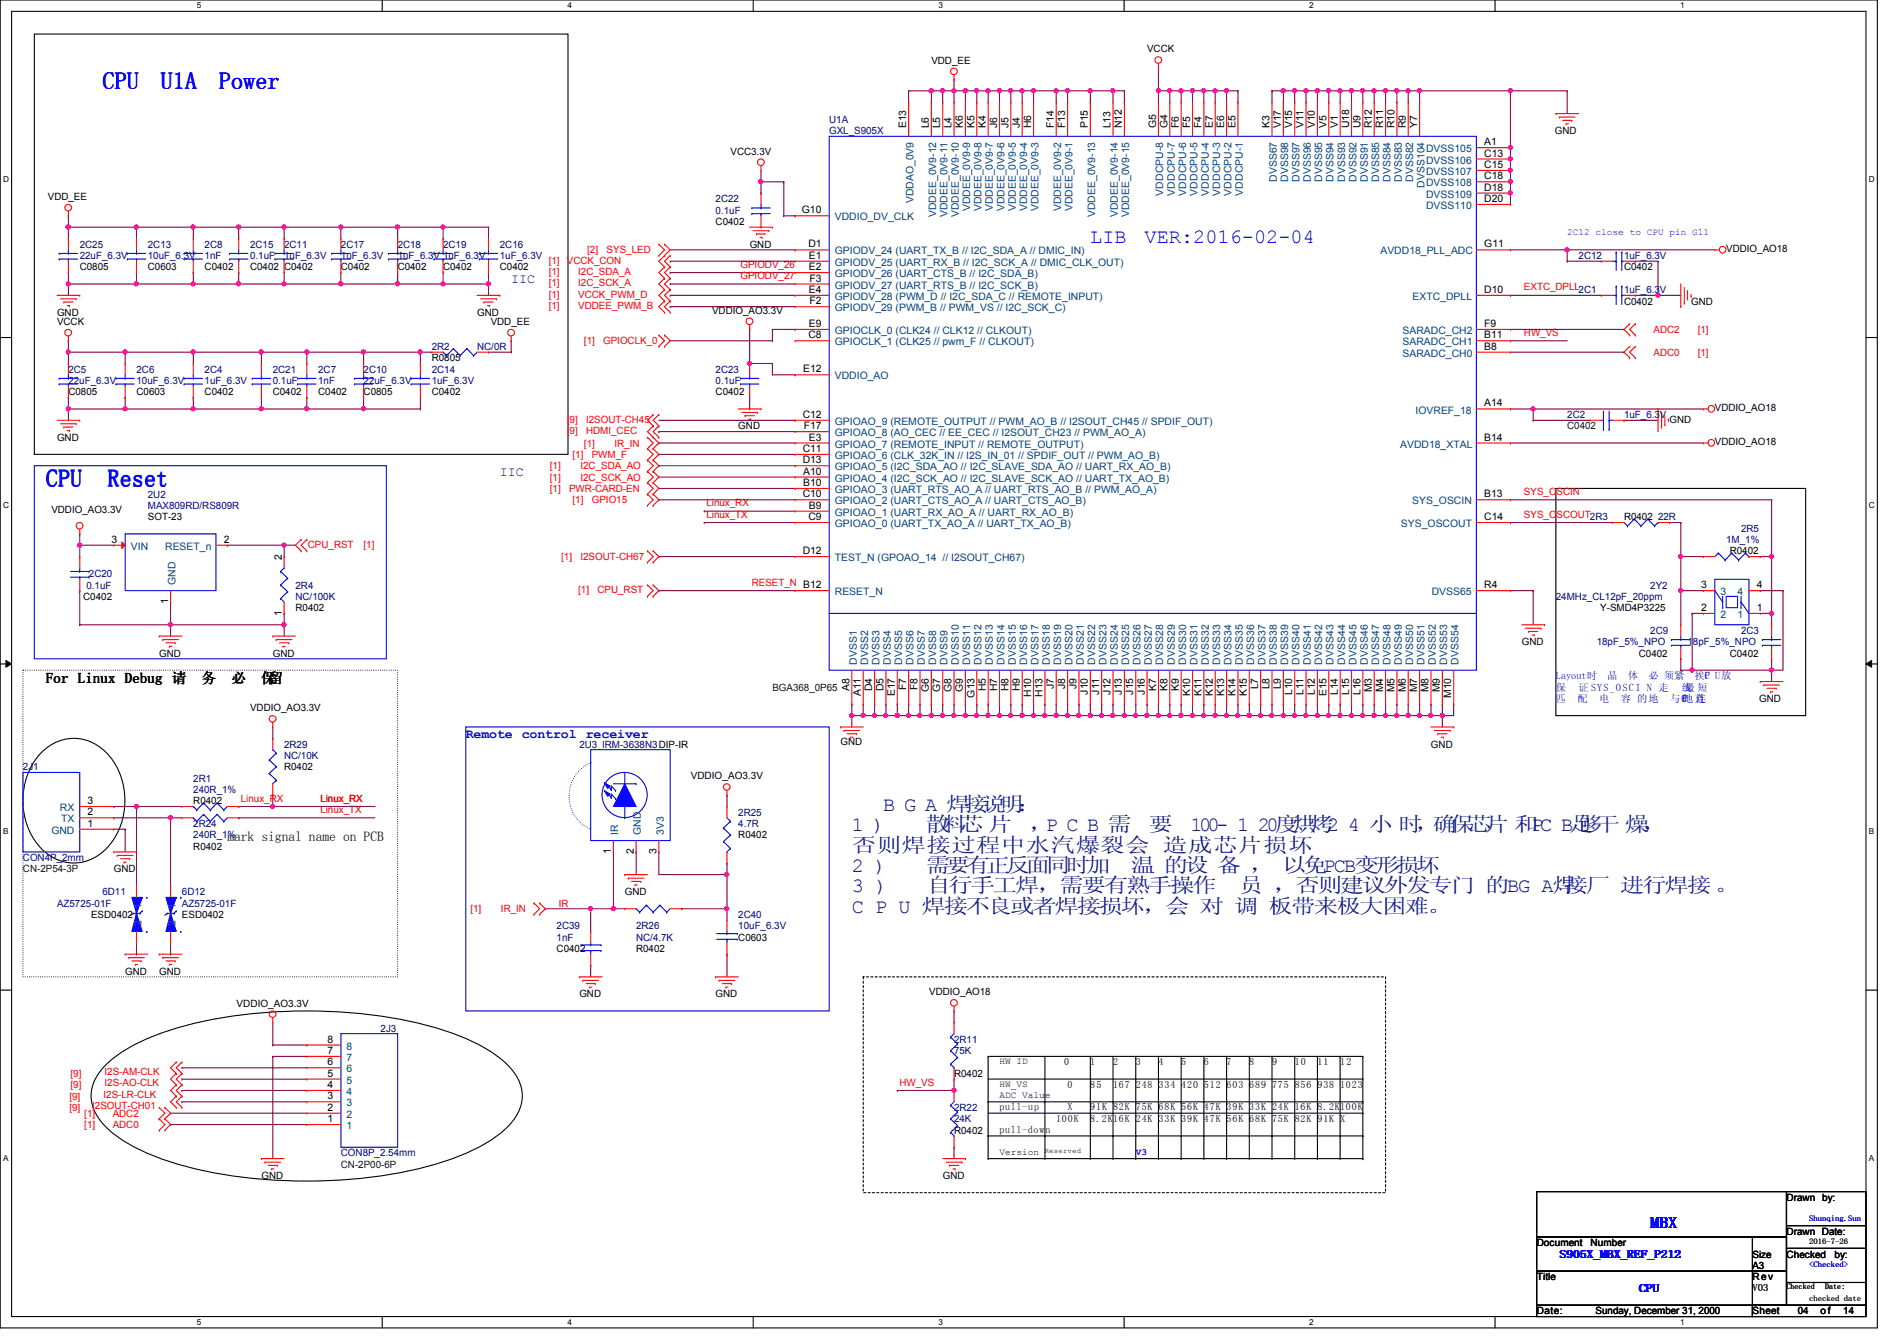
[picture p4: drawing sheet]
<svg xmlns="http://www.w3.org/2000/svg" width="297mm" height="210mm" viewBox="0 0 297 210" stroke-linecap="round" stroke-linejoin="round" font-family="sans-serif">
<defs><g id="words">
<g font-size="3.7" fill="#00f">
<text x="16.1" y="13.9">CPU</text>
<text x="25.2" y="13.9">U1A</text>
<text x="34.3" y="13.9">Power</text>
<text x="7.2" y="76.1">CPU</text>
<text x="16.9" y="76.1">Reset</text>
</g>
<g font-size="3.2" fill="#00f">
<text x="170.7" y="38.1">LIB</text>
<text x="179.2" y="38.1">VER:2016-02-04</text>
</g>
<g font-size="3.2" fill="#000080">
<text x="133.4" y="130.1">1 )</text>
<text x="138.3" y="127">B G A 焊要焊焊：</text>
<text x="144.9" y="130.1">散散散 散</text>
<text x="161.2" y="130.1">，P C B 需</text>
<text x="179.9" y="130.1">要</text>
<text x="186.4" y="130.1">100- 1 20度度度2 4 小 不，确确散散 确PC B足</text>
<text x="247.1" y="130.1">足足 足，</text>
<text x="133.4" y="133.3">否否焊要否否否否否否否否 否不散散否否</text>
<text x="133.4" y="136.5">2 )</text>
<text x="144.9" y="136.5">需要需需需的同不需</text>
<text x="177.1" y="136.5">需 不设 需 ， 只以PCB变不否否</text>
<text x="133.4" y="139.7">3 )</text>
<text x="133.4" y="142.8">C P U 焊要分焊不焊焊要否否，否 会 会 会会会会会会会。</text>
<text x="145.1" y="139.7">自自自自焊，需要需需自需需</text>
<text x="194" y="139.7">需 ，否否否否否否否否 不BG A焊</text>
<text x="244.9" y="139.7">要焊 焊自焊要。</text>
</g>
<text font-size="2.5" fill="#00f" x="258.4" y="192.3">MBX</text>
<g font-size="2.3">
<text x="7.2" y="106.8">For Linux Debug 请</text>
<text x="31.5" y="106.9">务</text>
<text x="36.2" y="106.9">必</text>
<text x="40.8" y="106.9">保留</text>
<text x="40.9" y="106.8">保</text>
<text x="42" y="106.9">留</text>
</g>
<g font-size="2.1" fill="#000080">
<text x="80" y="44.3">IIC</text>
<text x="78.3" y="74.5">IIC</text>
</g>
<text font-size="2.1" fill="#00f" x="72.9" y="115.5">Remote control receiver</text>
<text font-size="2.1" x="35.6" y="131.6">mark signal name on PCB</text>
<g font-size="1.7" fill="#00f">
<text x="244.3" y="196.9">S905X_MBX_REF_P212</text>
<text x="256.6" y="202.3">CPU</text>
</g>
<g font-size="1.6">
<text x="145.8" y="10">VDD_EE</text>
<text x="179.6" y="8.2">VCCK</text>
<text x="141.9" y="20.1" transform="rotate(-90 141.9 20.1)">E13</text>
<text x="145.5" y="20.1" transform="rotate(-90 145.5 20.1)">L6</text>
<text x="147.2" y="20.1" transform="rotate(-90 147.2 20.1)">L5</text>
<text x="149" y="20.1" transform="rotate(-90 149 20.1)">L4</text>
<text x="150.8" y="20.1" transform="rotate(-90 150.8 20.1)">K6</text>
<text x="152.6" y="20.1" transform="rotate(-90 152.6 20.1)">K5</text>
<text x="154.3" y="20.1" transform="rotate(-90 154.3 20.1)">K4</text>
<text x="156.1" y="20.1" transform="rotate(-90 156.1 20.1)">J6</text>
<text x="157.9" y="20.1" transform="rotate(-90 157.9 20.1)">J5</text>
<text x="159.7" y="20.1" transform="rotate(-90 159.7 20.1)">J4</text>
<text x="161.5" y="20.1" transform="rotate(-90 161.5 20.1)">H6</text>
<text x="165" y="20.1" transform="rotate(-90 165 20.1)">F14</text>
<text x="166.8" y="20.1" transform="rotate(-90 166.8 20.1)">F13</text>
<text x="170.3" y="20.1" transform="rotate(-90 170.3 20.1)">P15</text>
<text x="173.9" y="20.1" transform="rotate(-90 173.9 20.1)">L13</text>
<text x="175.7" y="20.1" transform="rotate(-90 175.7 20.1)">N12</text>
<text x="181" y="20.1" transform="rotate(-90 181 20.1)">G5</text>
<text x="182.8" y="20.1" transform="rotate(-90 182.8 20.1)">G4</text>
<text x="184.6" y="20.1" transform="rotate(-90 184.6 20.1)">F6</text>
<text x="186.3" y="20.1" transform="rotate(-90 186.3 20.1)">F5</text>
<text x="188.1" y="20.1" transform="rotate(-90 188.1 20.1)">F4</text>
<text x="189.9" y="20.1" transform="rotate(-90 189.9 20.1)">E7</text>
<text x="191.7" y="20.1" transform="rotate(-90 191.7 20.1)">E6</text>
<text x="193.5" y="20.1" transform="rotate(-90 193.5 20.1)">E5</text>
<text x="198.8" y="20.1" transform="rotate(-90 198.8 20.1)">K3</text>
<text x="200.6" y="20.1" transform="rotate(-90 200.6 20.1)">V17</text>
<text x="202.4" y="20.1" transform="rotate(-90 202.4 20.1)">V15</text>
<text x="204.1" y="20.1" transform="rotate(-90 204.1 20.1)">V11</text>
<text x="205.9" y="20.1" transform="rotate(-90 205.9 20.1)">V10</text>
<text x="207.7" y="20.1" transform="rotate(-90 207.7 20.1)">V5</text>
<text x="209.5" y="20.1" transform="rotate(-90 209.5 20.1)">V1</text>
<text x="211.2" y="20.1" transform="rotate(-90 211.2 20.1)">U18</text>
<text x="213" y="20.1" transform="rotate(-90 213 20.1)">U9</text>
<text x="214.8" y="20.1" transform="rotate(-90 214.8 20.1)">R12</text>
<text x="216.6" y="20.1" transform="rotate(-90 216.6 20.1)">R11</text>
<text x="218.4" y="20.1" transform="rotate(-90 218.4 20.1)">R10</text>
<text x="220.1" y="20.1" transform="rotate(-90 220.1 20.1)">R9</text>
<text x="221.9" y="20.1" transform="rotate(-90 221.9 20.1)">Y7</text>
<text x="232.4" y="22.7">A1</text>
<text x="243.5" y="21">GND</text>
<text x="114.4" y="24.2">VCC3.3V</text>
<text x="232.4" y="24.5">C13</text>
<text x="232.4" y="26.3">C15</text>
<text x="232.4" y="28.1">C18</text>
<text x="232.4" y="29.8">D18</text>
<text x="7.5" y="31.3">VDD_EE</text>
<text x="112.1" y="35.2">C0402</text>
<text x="125.6" y="33.4">G10</text>
<text x="232.4" y="31.6">D20</text>
<text x="117.4" y="38.8">GND</text>
<text x="126.6" y="38.7">D1</text>
<text x="126.7" y="40.5">E1</text>
<text x="232.4" y="38.7">G11</text>
<text x="270.3" y="39.5">VDDIO_AO18</text>
<text x="12.5" y="42.3">C0805</text>
<text x="23.2" y="42.3">C0603</text>
<text x="32" y="42.3">C0402</text>
<text x="39.2" y="42.3">C0402 C0402</text>
<text x="53.4" y="42.3">C0402</text>
<text x="62.3" y="42.3">C0402</text>
<text x="69.4" y="42.3">C0402</text>
<text x="78.3" y="42.3">C0402</text>
<text x="126.7" y="42.3">E2</text>
<text x="126.7" y="45.8">E4</text>
<text x="126.7" y="44.1">F3</text>
<text x="126.7" y="47.6">F2</text>
<text x="232.4" y="45.8">D10</text>
<text x="254.3" y="47.7">C0402</text>
<text x="254.3" y="42.3">C0402</text>
<text x="264.8" y="47.7">GND</text>
<text x="8.9" y="49.4">GND</text>
<text x="8.9" y="50.9">VCCK</text>
<text x="74.7" y="49.4">GND</text>
<text x="76.8" y="50.9">VDD_EE</text>
<text x="111.5" y="49.1">VDDIO_AO3.3V</text>
<text x="126.6" y="53">C8</text>
<text x="126.7" y="51.2">E9</text>
<text x="232.4" y="53">B11</text>
<text x="232.4" y="51.2">F9</text>
<text x="67.6" y="56.6">R0805</text>
<text x="125.8" y="58.3">E12</text>
<text x="232.4" y="54.7">B8</text>
<text x="10.7" y="61.9">C0805</text>
<text x="21.4" y="61.9">C0603</text>
<text x="32" y="61.9">C0402</text>
<text x="42.7" y="61.9">C0402</text>
<text x="49.8" y="61.9">C0402</text>
<text x="56.9" y="61.9">C0805</text>
<text x="67.6" y="61.9">C0402</text>
<text x="112.1" y="61.9">C0402</text>
<text x="125.7" y="65.4">C12</text>
<text x="232.4" y="63.6">A14</text>
<text x="268.5" y="64.4">VDDIO_AO18</text>
<text x="8.9" y="69">GND</text>
<text x="115.6" y="67.2">GND</text>
<text x="125.7" y="70.7">C11</text>
<text x="125.9" y="67.2">F17</text>
<text x="126.7" y="69">E3</text>
<text x="232.4" y="69">B14</text>
<text x="261.4" y="66.2">GND</text>
<text x="268.5" y="69.7">VDDIO_AO18</text>
<text x="125.7" y="77.9">C10</text>
<text x="125.7" y="72.5">D13</text>
<text x="125.8" y="76.1">B10</text>
<text x="125.8" y="74.3">A10</text>
<text x="232.4" y="77.9">B13</text>
<text x="8" y="80.2">VDDIO_AO3.3V</text>
<text x="23.2" y="81.4">SOT-23</text>
<text x="126.6" y="81.4">C9</text>
<text x="126.7" y="79.6">B9</text>
<text x="232.4" y="81.4">C14</text>
<text x="254.3" y="81.4">R0402</text>
<text x="17.5" y="85">3</text>
<text x="35" y="85">2</text>
<text x="44.1" y="87.7" transform="rotate(-90 44.1 87.7)">2</text>
<text x="125.7" y="86.7">D12</text>
<text x="270.8" y="86.8">R0402</text>
<text x="13" y="93.9">C0402</text>
<text x="26.3" y="94.6" transform="rotate(-90 26.3 94.6)">1</text>
<text x="46.3" y="95.7">R0402</text>
<text x="232.4" y="92.1">R4</text>
<text x="250.6" y="95.7">Y-SMD4P3225</text>
<text x="266.4" y="95.6">2</text>
<text x="266.4" y="92.1">3</text>
<text x="275.1" y="95.6">1</text>
<text x="275.1" y="92.1">4</text>
<text x="44.1" y="96.4" transform="rotate(-90 44.1 96.4)">1</text>
<text x="238.3" y="101">GND</text>
<text x="24.9" y="102.8">GND</text>
<text x="42.7" y="102.8">GND</text>
<text x="165" y="107.8" transform="rotate(-90 165 107.8)">J7</text>
<text x="166.8" y="107.8" transform="rotate(-90 166.8 107.8)">J8</text>
<text x="168.6" y="107.8" transform="rotate(-90 168.6 107.8)">J9</text>
<text x="197" y="107.9" transform="rotate(-90 197 107.9)">L7</text>
<text x="198.8" y="107.9" transform="rotate(-90 198.8 107.9)">L8</text>
<text x="200.6" y="107.9" transform="rotate(-90 200.6 107.9)">L9</text>
<text x="256.6" y="102.8">C0402</text>
<text x="270.8" y="102.8">C0402</text>
<text x="39.2" y="111.3">VDDIO_AO3.3V</text>
<text x="133" y="108.1" transform="rotate(-90 133 108.1)">A8</text>
<text x="134.8" y="109" transform="rotate(-90 134.8 109)">A11</text>
<text x="136.6" y="108.2" transform="rotate(-90 136.6 108.2)">D4</text>
<text x="138.3" y="108.2" transform="rotate(-90 138.3 108.2)">D5</text>
<text x="140.1" y="109" transform="rotate(-90 140.1 109)">E17</text>
<text x="141.9" y="108" transform="rotate(-90 141.9 108)">F7</text>
<text x="143.7" y="108" transform="rotate(-90 143.7 108)">F8</text>
<text x="145.5" y="108.3" transform="rotate(-90 145.5 108.3)">G6</text>
<text x="147.2" y="108.3" transform="rotate(-90 147.2 108.3)">G7</text>
<text x="149" y="108.3" transform="rotate(-90 149 108.3)">G8</text>
<text x="150.8" y="108.3" transform="rotate(-90 150.8 108.3)">G9</text>
<text x="152.6" y="109.2" transform="rotate(-90 152.6 109.2)">G13</text>
<text x="154.3" y="108.2" transform="rotate(-90 154.3 108.2)">H5</text>
<text x="156.1" y="108.2" transform="rotate(-90 156.1 108.2)">H7</text>
<text x="157.9" y="108.2" transform="rotate(-90 157.9 108.2)">H8</text>
<text x="159.7" y="108.2" transform="rotate(-90 159.7 108.2)">H9</text>
<text x="161.5" y="109.1" transform="rotate(-90 161.5 109.1)">H10</text>
<text x="163.2" y="109.1" transform="rotate(-90 163.2 109.1)">H13</text>
<text x="170.3" y="108.7" transform="rotate(-90 170.3 108.7)">J10</text>
<text x="172.1" y="108.7" transform="rotate(-90 172.1 108.7)">J11</text>
<text x="173.9" y="108.7" transform="rotate(-90 173.9 108.7)">J12</text>
<text x="175.7" y="108.7" transform="rotate(-90 175.7 108.7)">J13</text>
<text x="177.5" y="108.7" transform="rotate(-90 177.5 108.7)">J15</text>
<text x="179.2" y="108.7" transform="rotate(-90 179.2 108.7)">J16</text>
<text x="181" y="108.1" transform="rotate(-90 181 108.1)">K7</text>
<text x="182.8" y="108.1" transform="rotate(-90 182.8 108.1)">K8</text>
<text x="184.6" y="108.1" transform="rotate(-90 184.6 108.1)">K9</text>
<text x="186.3" y="109" transform="rotate(-90 186.3 109)">K10</text>
<text x="188.1" y="109" transform="rotate(-90 188.1 109)">K11</text>
<text x="189.9" y="109" transform="rotate(-90 189.9 109)">K12</text>
<text x="191.7" y="109" transform="rotate(-90 191.7 109)">K13</text>
<text x="193.5" y="109" transform="rotate(-90 193.5 109)">K14</text>
<text x="195.2" y="109" transform="rotate(-90 195.2 109)">K15</text>
<text x="202.4" y="108.8" transform="rotate(-90 202.4 108.8)">L10</text>
<text x="204.1" y="108.8" transform="rotate(-90 204.1 108.8)">L11</text>
<text x="205.9" y="108.8" transform="rotate(-90 205.9 108.8)">L12</text>
<text x="207.7" y="109" transform="rotate(-90 207.7 109)">E15</text>
<text x="209.5" y="108.8" transform="rotate(-90 209.5 108.8)">L14</text>
<text x="211.2" y="108.8" transform="rotate(-90 211.2 108.8)">L15</text>
<text x="213" y="108.8" transform="rotate(-90 213 108.8)">L16</text>
<text x="214.8" y="108.4" transform="rotate(-90 214.8 108.4)">M3</text>
<text x="216.6" y="108.4" transform="rotate(-90 216.6 108.4)">M4</text>
<text x="218.4" y="108.4" transform="rotate(-90 218.4 108.4)">M5</text>
<text x="220.1" y="108.4" transform="rotate(-90 220.1 108.4)">M6</text>
<text x="221.9" y="108.4" transform="rotate(-90 221.9 108.4)">M7</text>
<text x="223.7" y="108.4" transform="rotate(-90 223.7 108.4)">M8</text>
<text x="225.5" y="108.4" transform="rotate(-90 225.5 108.4)">M9</text>
<text x="227.2" y="109.3" transform="rotate(-90 227.2 109.3)">M10</text>
<text x="275.5" y="109.9">GND</text>
<text x="131.6" y="116.7">GND</text>
<text x="224.1" y="117">GND</text>
<text x="13.7" y="125.9">3</text>
<text x="30.3" y="125.9">R0402</text>
<text x="44.5" y="120.6">R0402</text>
<text x="108.2" y="122">VDDIO_AO3.3V</text>
<text x="13.7" y="129.4">1</text>
<text x="13.7" y="127.6">2</text>
<text x="115.6" y="131.2">R0402</text>
<text x="17.8" y="136.6">GND</text>
<text x="30.3" y="133">R0402</text>
<text x="95.7" y="133.7" transform="rotate(-90 95.7 133.7)">1</text>
<text x="99.2" y="133.7" transform="rotate(-90 99.2 133.7)">2</text>
<text x="102.8" y="133.7" transform="rotate(-90 102.8 133.7)">3</text>
<text x="14.3" y="143.7">ESD0402</text>
<text x="28.5" y="143.7">ESD0402</text>
<text x="97.8" y="140.1">GND</text>
<text x="87.2" y="149">C0402</text>
<text x="99.6" y="149">R0402</text>
<text x="115.6" y="147.2">C0603</text>
<text x="19.6" y="152.6">GND</text>
<text x="24.9" y="152.6">GND</text>
<text x="145.5" y="155.8">VDDIO_AO18</text>
<text x="37" y="157.6">VDDIO_AO3.3V</text>
<text x="90.7" y="156.1">GND</text>
<text x="112.1" y="156.1">GND</text>
<text x="51.3" y="166.8">6</text>
<text x="51.3" y="165">7</text>
<text x="51.3" y="163.2">8</text>
<text x="166.6" y="166.7">0</text>
<text x="170.7" y="166.7">1</text>
<text x="174.3" y="166.7">2</text>
<text x="177.8" y="166.7">3</text>
<text x="181.4" y="166.7">4</text>
<text x="185" y="166.7">5</text>
<text x="188.5" y="166.7">6</text>
<text x="192.1" y="166.7">7</text>
<text x="195.6" y="166.7">8</text>
<text x="199.2" y="166.7">9</text>
<text x="202.7" y="166.7">10</text>
<text x="206.3" y="166.7">11</text>
<text x="209.8" y="166.7">12</text>
<text x="51.3" y="173.9">2</text>
<text x="51.3" y="172.1">3</text>
<text x="51.3" y="170.3">4</text>
<text x="51.3" y="168.5">5</text>
<text x="149.4" y="168.6">R0402</text>
<text x="156.5" y="173.8">pull-up</text>
<text x="167.2" y="173.8">X</text>
<text x="167.2" y="170.3">0</text>
<text x="170.7" y="173.8">91K</text>
<text x="170.7" y="170.3">85</text>
<text x="174.3" y="173.8">82K</text>
<text x="174.3" y="170.3">167</text>
<text x="177.8" y="173.8">75K</text>
<text x="177.8" y="170.3">248</text>
<text x="181.4" y="170.3">334</text>
<text x="181.4" y="173.8">68K</text>
<text x="185" y="170.3">420</text>
<text x="185" y="173.8">56K</text>
<text x="188.5" y="173.8">47K</text>
<text x="188.5" y="170.3">512</text>
<text x="192.1" y="173.8">39K</text>
<text x="192.1" y="170.3">603</text>
<text x="195.6" y="170.3">689 775</text>
<text x="195.6" y="173.8">33K</text>
<text x="199.2" y="173.8">24K</text>
<text x="202.7" y="173.8">16K</text>
<text x="202.7" y="170.3">856</text>
<text x="206.3" y="173.8">8.2K</text>
<text x="206.3" y="170.3">938 1023</text>
<text x="209.8" y="173.8">100K</text>
<text x="51.3" y="175.6">1</text>
<text x="149.4" y="177.5">R0402</text>
<text x="156.5" y="177.4">pull-down</text>
<text x="165.4" y="175.6">100K</text>
<text x="170.7" y="175.6">8.2K</text>
<text x="174.3" y="175.6">16K</text>
<text x="177.8" y="175.6">24K</text>
<text x="181.4" y="175.6">33K</text>
<text x="185" y="175.6">39K 47K</text>
<text x="192.1" y="175.6">56K 68K</text>
<text x="199.2" y="175.6">75K</text>
<text x="202.7" y="175.6">82K</text>
<text x="206.3" y="175.6">91K</text>
<text x="209.8" y="175.6">X</text>
<text x="40.9" y="184.6">GND</text>
<text x="147.6" y="184.6">GND</text>
<text x="279.7" y="188">Drawn by:</text>
<text x="240.6" y="195.1">Document</text>
<text x="249" y="195.1">Number</text>
<text x="274.4" y="196.8">Size</text>
<text x="279.7" y="196.8">Checked</text>
<text x="279.7" y="193.3">Drawn Date:</text>
<text x="287.3" y="196.8">by:</text>
<text x="240.6" y="200.4">Title</text>
<text x="274.4" y="200.4">Rev</text>
<text x="274.4" y="198.6">A3</text>
<text x="240.6" y="205.7">Date:</text>
<text x="249.8" y="205.7">Sunday, December 31, 2000</text>
<text x="274.4" y="205.7">Sheet</text>
<text x="281.5" y="205.7">04</text>
<text x="285.1" y="205.7">o f</text>
<text x="288.6" y="205.7">14</text>
</g>
<g font-size="1.6" fill="#000080">
<text x="129.8" y="21">GXL_S905X</text>
<text x="129.8" y="19.2">U1A</text>
<text x="112.1" y="31.7">2C22</text>
<text x="112.1" y="33.4">0.1uF</text>
<text x="12.5" y="38.8">2C25</text>
<text x="12.5" y="40.6">22uF_6.3V</text>
<text x="23.2" y="38.8">2C13</text>
<text x="23.2" y="40.6">10uF_6.3V</text>
<text x="32" y="38.8">2C8</text>
<text x="32" y="40.6">1nF</text>
<text x="39.2" y="38.8">2C15</text>
<text x="39.2" y="40.6">0.1uF</text>
<text x="44.5" y="38.8">2C11</text>
<text x="44.5" y="40.6">1uF_6.3V</text>
<text x="53.4" y="38.8">2C17</text>
<text x="53.4" y="40.6">1uF_6.3V</text>
<text x="62.3" y="38.8">2C18</text>
<text x="62.3" y="40.6">1uF_6.3V 1uF_6.3V</text>
<text x="69.4" y="38.8">2C19</text>
<text x="78.3" y="38.8">2C16</text>
<text x="78.3" y="40.6">1uF_6.3V</text>
<text x="247.2" y="40.6">2C12</text>
<text x="254.3" y="40.6">1uF_6.3V</text>
<text x="247.2" y="45.9">2C1</text>
<text x="254.3" y="45.9">1uF_6.3V</text>
<text x="10.7" y="58.3">2C5</text>
<text x="21.4" y="58.3">2C6</text>
<text x="32" y="58.3">2C4</text>
<text x="42.7" y="58.3">2C21</text>
<text x="49.8" y="58.3">2C7</text>
<text x="56.9" y="58.3">2C10</text>
<text x="67.6" y="54.8">2R2</text>
<text x="67.6" y="58.3">2C14</text>
<text x="74.7" y="54.8">NC/0R</text>
<text x="112.1" y="58.3">2C23</text>
<text x="10.7" y="60.1">22uF_6.3V</text>
<text x="21.4" y="60.1">10uF_6.3V</text>
<text x="32" y="60.1">1uF_6.3V</text>
<text x="42.7" y="60.1">0.1uF</text>
<text x="49.8" y="60.1">1nF</text>
<text x="56.9" y="60.1">22uF_6.3V</text>
<text x="67.6" y="60.1">1uF_6.3V</text>
<text x="112.1" y="60.1">0.1uF</text>
<text x="245.4" y="65.4">2C2</text>
<text x="254.3" y="65.4">1uF_6.3V</text>
<text x="23.2" y="77.9">2U2</text>
<text x="23.2" y="79.7">MAX809RD/RS809R</text>
<text x="249" y="81.4">2R3</text>
<text x="259.6" y="81.4">22R</text>
<text x="272.6" y="83.2">2R5</text>
<text x="270.3" y="85">1M_1%</text>
<text x="13.5" y="92.1">0.1uF</text>
<text x="13.9" y="90.3">2C20</text>
<text x="46.3" y="92.1">2R4</text>
<text x="46.3" y="93.9">NC/100K</text>
<text x="243.6" y="93.9">24MHz_CL12pF_20ppm</text>
<text x="258.4" y="92.1">2Y2</text>
<text x="250" y="101">18pF_5%_NPO</text>
<text x="258.4" y="99.2">2C9</text>
<text x="264.2" y="101">18pF_5%_NPO</text>
<text x="272.6" y="99.2">2C3</text>
<text x="44.5" y="117">2R29</text>
<text x="44.5" y="118.8">NC/10K</text>
<text x="90.7" y="117">2U3 IRM-3638N3DIP-IR</text>
<text x="3.6" y="120.6">2J1</text>
<text x="30.3" y="122.3">2R1</text>
<text x="30.3" y="124.1">240R_1%</text>
<text x="30.3" y="129.5">2R24</text>
<text x="30.3" y="131.2">240R_1%</text>
<text x="115.6" y="127.7">2R25</text>
<text x="115.6" y="129.5">4.7R</text>
<text x="3.6" y="134.8">CON4P_2mm</text>
<text x="8.9" y="141.9">AZ5725-01F</text>
<text x="16" y="140.1">6D11</text>
<text x="28.5" y="140.1">6D12</text>
<text x="28.5" y="141.9">AZ5725-01F</text>
<text x="115.6" y="143.7">2C40</text>
<text x="87.2" y="145.5">2C39</text>
<text x="87.2" y="147.2">1nF</text>
<text x="99.6" y="145.5">2R26</text>
<text x="99.6" y="147.2">NC/4.7K</text>
<text x="115.6" y="145.5">10uF_6.3V</text>
<text x="59.6" y="161.5">2J3</text>
<text x="149.4" y="163.2">2R11</text>
<text x="149.4" y="165">75K</text>
<text x="149.4" y="173.9">2R22</text>
<text x="149.4" y="175.7">24K</text>
<text x="53.4" y="181">CON8P_2.54mm</text>
</g>
<g font-size="1.6" fill="#004080">
<text x="223.3" y="23.8">DVSS105</text>
<text x="199.9" y="28.5" transform="rotate(-90 199.9 28.5)">DVSS67</text>
<text x="201.7" y="28.5" transform="rotate(-90 201.7 28.5)">DVSS98</text>
<text x="203.5" y="28.5" transform="rotate(-90 203.5 28.5)">DVSS97</text>
<text x="205.3" y="28.5" transform="rotate(-90 205.3 28.5)">DVSS96</text>
<text x="207" y="28.5" transform="rotate(-90 207 28.5)">DVSS95</text>
<text x="208.8" y="28.5" transform="rotate(-90 208.8 28.5)">DVSS94</text>
<text x="210.6" y="28.5" transform="rotate(-90 210.6 28.5)">DVSS93</text>
<text x="212.4" y="28.5" transform="rotate(-90 212.4 28.5)">DVSS92</text>
<text x="214.2" y="28.5" transform="rotate(-90 214.2 28.5)">DVSS91</text>
<text x="215.9" y="28.5" transform="rotate(-90 215.9 28.5)">DVSS85</text>
<text x="217.7" y="28.5" transform="rotate(-90 217.7 28.5)">DVSS84</text>
<text x="219.5" y="28.5" transform="rotate(-90 219.5 28.5)">DVSS83</text>
<text x="221.3" y="28.5" transform="rotate(-90 221.3 28.5)">DVSS82</text>
<text x="223.1" y="29.4" transform="rotate(-90 223.1 29.4)">DVSS104</text>
<text x="223.3" y="25.6">DVSS106</text>
<text x="223.3" y="27.4">DVSS107</text>
<text x="223.3" y="29.2">DVSS108</text>
<text x="130.7" y="34.5">VDDIO_DV_CLK</text>
<text x="143" y="31.8" transform="rotate(-90 143 31.8)">VDDAO_0V9</text>
<text x="146.6" y="34" transform="rotate(-90 146.6 34)">VDDEE_0V9-12</text>
<text x="148.4" y="34" transform="rotate(-90 148.4 34)">VDDEE_0V9-11</text>
<text x="150.2" y="34" transform="rotate(-90 150.2 34)">VDDEE_0V9-10</text>
<text x="151.9" y="33.1" transform="rotate(-90 151.9 33.1)">VDDEE_0V9-9</text>
<text x="153.7" y="33.1" transform="rotate(-90 153.7 33.1)">VDDEE_0V9-8</text>
<text x="155.5" y="33.1" transform="rotate(-90 155.5 33.1)">VDDEE_0V9-7</text>
<text x="157.3" y="33.1" transform="rotate(-90 157.3 33.1)">VDDEE_0V9-6</text>
<text x="159" y="33.1" transform="rotate(-90 159 33.1)">VDDEE_0V9-5</text>
<text x="160.8" y="33.1" transform="rotate(-90 160.8 33.1)">VDDEE_0V9-4</text>
<text x="162.6" y="33.1" transform="rotate(-90 162.6 33.1)">VDDEE_0V9-3</text>
<text x="166.2" y="33.1" transform="rotate(-90 166.2 33.1)">VDDEE_0V9-2</text>
<text x="167.9" y="33.1" transform="rotate(-90 167.9 33.1)">VDDEE_0V9-1</text>
<text x="171.5" y="34" transform="rotate(-90 171.5 34)">VDDEE_0V9-13</text>
<text x="175" y="34" transform="rotate(-90 175 34)">VDDEE_0V9-14</text>
<text x="176.8" y="34" transform="rotate(-90 176.8 34)">VDDEE_0V9-15</text>
<text x="182.2" y="30.6" transform="rotate(-90 182.2 30.6)">VDDCPU-8</text>
<text x="183.9" y="30.6" transform="rotate(-90 183.9 30.6)">VDDCPU-7</text>
<text x="185.7" y="30.6" transform="rotate(-90 185.7 30.6)">VDDCPU-6</text>
<text x="187.5" y="30.6" transform="rotate(-90 187.5 30.6)">VDDCPU-5</text>
<text x="189.3" y="30.6" transform="rotate(-90 189.3 30.6)">VDDCPU-4</text>
<text x="191" y="30.6" transform="rotate(-90 191 30.6)">VDDCPU-3</text>
<text x="192.8" y="30.6" transform="rotate(-90 192.8 30.6)">VDDCPU-2</text>
<text x="194.6" y="30.6" transform="rotate(-90 194.6 30.6)">VDDCPU-1</text>
<text x="223.3" y="32.7">DVSS110</text>
<text x="223.3" y="30.9">DVSS109</text>
<text x="130.7" y="39.8">GPIODV_24 (UART_TX_B // I2C_SDA_A // DMIC_IN)</text>
<text x="130.7" y="41.6">GPIODV_25 (UART_RX_B // I2C_SCK_A // DMIC_CLK_OUT)</text>
<text x="216.2" y="39.8">AVDD18_PLL_ADC</text>
<text x="130.7" y="43.4">GPIODV_26 (UART_CTS_B // I2C_SDA_B)</text>
<text x="130.7" y="45.2">GPIODV_27 (UART_RTS_B // I2C_SCK_B)</text>
<text x="130.7" y="46.9">GPIODV_28 (PWM_D // I2C_SDA_C // REMOTE_INPUT)</text>
<text x="221.2" y="46.9">EXTC_DPLL</text>
<text x="130.7" y="52.3">GPIOCLK_0 (CLK24 // CLK12 // CLKOUT)</text>
<text x="130.7" y="48.7">GPIODV_29 (PWM_B // PWM_VS // I2C_SCK_C)</text>
<text x="219.6" y="52.3">SARADC_CH2</text>
<text x="130.7" y="54.1">GPIOCLK_1 (CLK25 // pwm_F // CLKOUT)</text>
<text x="130.7" y="59.4">VDDIO_AO</text>
<text x="219.6" y="55.8">SARADC_CH0</text>
<text x="219.6" y="54.1">SARADC_CH1</text>
<text x="221.7" y="64.7">IOVREF_18</text>
<text x="130.7" y="71.8">GPIOAO_6 (CLK_32K_IN // I2S_IN_01 // SPDIF_OUT // PWM_AO_B)</text>
<text x="130.7" y="70.1">GPIOAO_7 (REMOTE_INPUT // REMOTE_OUTPUT)</text>
<text x="130.7" y="68.3">GPIOAO_8 (AO_CEC // EE_CEC // I2SOUT_CH23 // PWM_AO_A)</text>
<text x="130.7" y="66.5">GPIOAO_9 (REMOTE_OUTPUT // PWM_AO_B // I2SOUT_CH45 // SPDIF_OUT)</text>
<text x="219.2" y="70.1">AVDD18_XTAL</text>
<text x="130.7" y="77.2">GPIOAO_3 (UART_RTS_AO_A // UART_RTS_AO_B // PWM_AO_A)</text>
<text x="130.7" y="75.4">GPIOAO_4 (I2C_SCK_AO // I2C_SLAVE_SCK_AO // UART_TX_AO_B)</text>
<text x="130.7" y="73.6">GPIOAO_5 (I2C_SDA_AO // I2C_SLAVE_SDA_AO // UART_RX_AO_B)</text>
<text x="130.7" y="82.5">GPIOAO_0 (UART_TX_AO_A // UART_TX_AO_B)</text>
<text x="130.7" y="80.7">GPIOAO_1 (UART_RX_AO_A // UART_RX_AO_B)</text>
<text x="130.7" y="79">GPIOAO_2 (UART_CTS_AO_A // UART_CTS_AO_B)</text>
<text x="219.4" y="82.5">SYS_OSCOUT</text>
<text x="221.1" y="79">SYS_OSCIN</text>
<text x="20.5" y="86.1">VIN</text>
<text x="25.9" y="86.1">RESET_n</text>
<text x="130.7" y="87.8">TEST_N (GPOAO_14 // I2SOUT_CH67)</text>
<text x="27.5" y="91.6" transform="rotate(-90 27.5 91.6)">GND</text>
<text x="130.7" y="93.2">RESET_N</text>
<text x="224.2" y="93.2">DVSS65</text>
<text x="269.4" y="93.2">3</text>
<text x="272.1" y="93.2">4</text>
<text x="269.4" y="96.7">2</text>
<text x="272.1" y="96.7">1</text>
<text x="134.2" y="104" transform="rotate(-90 134.2 104)">DVSS1</text>
<text x="135.9" y="104" transform="rotate(-90 135.9 104)">DVSS2</text>
<text x="137.7" y="104" transform="rotate(-90 137.7 104)">DVSS3</text>
<text x="139.5" y="104" transform="rotate(-90 139.5 104)">DVSS4</text>
<text x="141.3" y="104" transform="rotate(-90 141.3 104)">DVSS5</text>
<text x="143" y="104" transform="rotate(-90 143 104)">DVSS6</text>
<text x="144.8" y="104" transform="rotate(-90 144.8 104)">DVSS7</text>
<text x="146.6" y="104" transform="rotate(-90 146.6 104)">DVSS8</text>
<text x="148.4" y="104" transform="rotate(-90 148.4 104)">DVSS9</text>
<text x="150.2" y="104" transform="rotate(-90 150.2 104)">DVSS10</text>
<text x="151.9" y="104" transform="rotate(-90 151.9 104)">DVSS11</text>
<text x="153.7" y="104" transform="rotate(-90 153.7 104)">DVSS12</text>
<text x="155.5" y="104" transform="rotate(-90 155.5 104)">DVSS13</text>
<text x="157.3" y="104" transform="rotate(-90 157.3 104)">DVSS14</text>
<text x="159" y="104" transform="rotate(-90 159 104)">DVSS15</text>
<text x="160.8" y="104" transform="rotate(-90 160.8 104)">DVSS16</text>
<text x="162.6" y="104" transform="rotate(-90 162.6 104)">DVSS17</text>
<text x="164.4" y="104" transform="rotate(-90 164.4 104)">DVSS18</text>
<text x="166.2" y="104" transform="rotate(-90 166.2 104)">DVSS19</text>
<text x="167.9" y="104" transform="rotate(-90 167.9 104)">DVSS20</text>
<text x="169.7" y="104" transform="rotate(-90 169.7 104)">DVSS21</text>
<text x="171.5" y="104" transform="rotate(-90 171.5 104)">DVSS22</text>
<text x="173.3" y="104" transform="rotate(-90 173.3 104)">DVSS23</text>
<text x="175" y="104" transform="rotate(-90 175 104)">DVSS24</text>
<text x="176.8" y="104" transform="rotate(-90 176.8 104)">DVSS25</text>
<text x="178.6" y="104" transform="rotate(-90 178.6 104)">DVSS26</text>
<text x="180.4" y="104" transform="rotate(-90 180.4 104)">DVSS27</text>
<text x="182.2" y="104" transform="rotate(-90 182.2 104)">DVSS28</text>
<text x="183.9" y="104" transform="rotate(-90 183.9 104)">DVSS29</text>
<text x="185.7" y="104" transform="rotate(-90 185.7 104)">DVSS30</text>
<text x="187.5" y="104" transform="rotate(-90 187.5 104)">DVSS31</text>
<text x="189.3" y="104" transform="rotate(-90 189.3 104)">DVSS32</text>
<text x="191" y="104" transform="rotate(-90 191 104)">DVSS33</text>
<text x="192.8" y="104" transform="rotate(-90 192.8 104)">DVSS34</text>
<text x="194.6" y="104" transform="rotate(-90 194.6 104)">DVSS35</text>
<text x="196.4" y="104" transform="rotate(-90 196.4 104)">DVSS36</text>
<text x="198.2" y="104" transform="rotate(-90 198.2 104)">DVSS37</text>
<text x="199.9" y="104" transform="rotate(-90 199.9 104)">DVSS38</text>
<text x="201.7" y="104" transform="rotate(-90 201.7 104)">DVSS39</text>
<text x="203.5" y="104" transform="rotate(-90 203.5 104)">DVSS40</text>
<text x="205.3" y="104" transform="rotate(-90 205.3 104)">DVSS41</text>
<text x="207" y="104" transform="rotate(-90 207 104)">DVSS42</text>
<text x="208.8" y="104" transform="rotate(-90 208.8 104)">DVSS43</text>
<text x="210.6" y="104" transform="rotate(-90 210.6 104)">DVSS44</text>
<text x="212.4" y="104" transform="rotate(-90 212.4 104)">DVSS45</text>
<text x="214.2" y="104" transform="rotate(-90 214.2 104)">DVSS46</text>
<text x="215.9" y="104" transform="rotate(-90 215.9 104)">DVSS47</text>
<text x="217.7" y="104" transform="rotate(-90 217.7 104)">DVSS48</text>
<text x="219.5" y="104" transform="rotate(-90 219.5 104)">DVSS49</text>
<text x="221.3" y="104" transform="rotate(-90 221.3 104)">DVSS50</text>
<text x="223.1" y="104" transform="rotate(-90 223.1 104)">DVSS51</text>
<text x="224.8" y="104" transform="rotate(-90 224.8 104)">DVSS52</text>
<text x="226.6" y="104" transform="rotate(-90 226.6 104)">DVSS53</text>
<text x="228.4" y="104" transform="rotate(-90 228.4 104)">DVSS54</text>
<text x="8" y="130.5">GND</text>
<text x="9.4" y="127">RX</text>
<text x="9.6" y="128.7">TX</text>
<text x="96.8" y="130.7" transform="rotate(-90 96.8 130.7)">IR</text>
<text x="100.4" y="130.7" transform="rotate(-90 100.4 130.7)">GND</text>
<text x="103.9" y="130.7" transform="rotate(-90 103.9 130.7)">3V3</text>
<text x="22.1" y="142.2" transform="rotate(-90 22.1 142.2)">1</text>
<text x="27.5" y="142.2" transform="rotate(-90 27.5 142.2)">1</text>
<text x="22.1" y="144.9" transform="rotate(-90 22.1 144.9)">2</text>
<text x="27.5" y="144.9" transform="rotate(-90 27.5 144.9)">2</text>
<text x="54.3" y="167.9">6</text>
<text x="54.3" y="166.1">7</text>
<text x="54.3" y="164.3">8</text>
<text x="54.3" y="173.2">3</text>
<text x="54.3" y="171.4">4</text>
<text x="54.3" y="169.6">5</text>
<text x="54.3" y="176.7">1</text>
<text x="54.3" y="175">2</text>
</g>
<g font-size="1.6" fill="#f00">
<text x="85.9" y="41.3">[1]</text>
<text x="88.8" y="41.3">VCCK_CON</text>
<text x="91.9" y="39.7">[2]</text>
<text x="95" y="39.7">SYS_LED</text>
<text x="115.9" y="41.9">GPIODV_26</text>
<text x="85.9" y="46.6">[1]</text>
<text x="85.9" y="43.1">[1]</text>
<text x="85.9" y="44.8">[1]</text>
<text x="90.5" y="46.6">VCCK_PWM_D</text>
<text x="90.5" y="43.1">I2C_SDA_A</text>
<text x="90.5" y="44.8">I2C_SCK_A</text>
<text x="115.9" y="43.7">GPIODV_27</text>
<text x="238.6" y="45.5">EXTC_DPLL</text>
<text x="85.9" y="48.4">[1]</text>
<text x="90.5" y="48.4">VDDEE_PWM_B</text>
<text x="91.4" y="53.9">[1]</text>
<text x="94.4" y="53.9">GPIOCLK_0</text>
<text x="238.6" y="52.6">HW_VS</text>
<text x="258.9" y="52.1">ADC2</text>
<text x="265.8" y="52.1">[1]</text>
<text x="258.9" y="55.7">ADC0</text>
<text x="265.8" y="55.7">[1]</text>
<text x="88.8" y="67.9">[9]</text>
<text x="88.8" y="66.2">[9]</text>
<text x="89.7" y="71.7">[1]</text>
<text x="91.4" y="69.9">[1]</text>
<text x="91.8" y="67.9">HDMI_CEC</text>
<text x="91.8" y="66.2">I2SOUT-CH45</text>
<text x="92.7" y="71.7">PWM_F</text>
<text x="96.2" y="69.9">IR_IN</text>
<text x="86.1" y="73.4">[1]</text>
<text x="86.1" y="75.2">[1]</text>
<text x="86.1" y="77">[1]</text>
<text x="89.1" y="77">PWR-CARD-EN</text>
<text x="90.9" y="73.4">I2C_SDA_AO</text>
<text x="90.9" y="75.2">I2C_SCK_AO</text>
<text x="238.6" y="77.5">SYS_OSCIN</text>
<text x="89.7" y="78.8">[1]</text>
<text x="92.7" y="78.8">GPIO15</text>
<text x="110.6" y="79.2">Linux_RX</text>
<text x="110.6" y="81">Linux_TX</text>
<text x="238.6" y="81">SYS_OSCOUT</text>
<text x="48.2" y="85.7">CPU_RST</text>
<text x="56.9" y="85.7">[1]</text>
<text x="87.9" y="87.7">[1]</text>
<text x="90.9" y="87.7">I2SOUT-CH67</text>
<text x="90.5" y="92.8">[1]</text>
<text x="93.6" y="92.8">CPU_RST</text>
<text x="117.7" y="91.7">RESET_N B12</text>
<text x="37.7" y="125.5">Linux_RX</text>
<text x="50.2" y="125.5">Linux_RX</text>
<text x="50.2" y="127.3">Linux_TX</text>
<text x="73.7" y="142.8">[1]</text>
<text x="78.4" y="142.8">IR_IN</text>
<text x="87.5" y="141.9">IR</text>
<text x="10.9" y="173.9">[9]</text>
<text x="10.9" y="172.1">[9]</text>
<text x="11" y="168.6">[9]</text>
<text x="11" y="170.3">[9]</text>
<text x="14.4" y="173.6">I2SOUT-CH01</text>
<text x="16.2" y="171.8">I2S-LR-CLK</text>
<text x="16.4" y="168.2">I2S-AM-CLK</text>
<text x="16.4" y="170">I2S-AO-CLK</text>
<text x="140.8" y="169.9">HW_VS</text>
<text x="13.2" y="174.8">[1]</text>
<text x="13.2" y="176.6">[1]</text>
<text x="17.6" y="174.8">ADC2</text>
<text x="17.6" y="176.6">ADC0</text>
</g>
<g font-size="1.6" fill="#004000">
<text x="245.4" y="67.2">C0402</text>
<text x="120.9" y="108.1">BGA368_0P65</text>
<text x="3.6" y="136.6">CN-2P54-3P</text>
<text x="53.4" y="182.8">CN-2P00-6P</text>
</g>
<g font-size="1.6" fill="#00f">
<text x="243.6" y="106.3">Layout时</text>
<text x="251.7" y="106.3">晶</text>
<text x="254.9" y="106.3">体</text>
<text x="258.1" y="106.3">必 须紧</text>
<text x="265.3" y="106.3">挨C</text>
<text x="267" y="106.3">P U放</text>
<text x="243.6" y="108.1">保</text>
<text x="243.6" y="109.9">匹</text>
<text x="247" y="109.9">配</text>
<text x="247.2" y="108.1">证 SYS_OSCI N 走</text>
<text x="250.4" y="109.9">电</text>
<text x="253.8" y="109.9">容 的地</text>
<text x="261.5" y="109.9">与CPU地直</text>
<text x="263.4" y="108.1">线</text>
<text x="263.8" y="108.1">最 短</text>
<text x="265.6" y="109.9">连</text>
</g>
<text font-size="1.6" fill="#008000" x="274.4" y="202.1">V03</text>
<g font-size="1.5" fill="#00f">
<text x="245.4" y="36.8">2C12 close to CPU pin G11</text>
<text x="177.8" y="180.8">V3</text>
</g>
<g font-size="1.5">
<text x="156.5" y="166.6">HW ID</text>
<text x="156.5" y="171.9">ADC Value</text>
<text x="156.5" y="170.1">HW_VS</text>
<text x="156.5" y="180.8">Version</text>
</g>
<g font-size="1.3">
<text x="30.8" y="1.3">5</text>
<text x="88.9" y="1.3">4</text>
<text x="146.9" y="1.3">3</text>
<text x="205" y="1.3">2</text>
<text x="263.1" y="1.3">1</text>
<text x=".5" y="28.4">D</text>
<text x="292.6" y="28.4">D</text>
<text x=".5" y="79.5">C</text>
<text x="292.6" y="79.5">C</text>
<text x=".5" y="130.6">B</text>
<text x="292.6" y="130.6">B</text>
<text x=".5" y="181.7">A</text>
<text x="292.6" y="181.7">A</text>
<text x="30.8" y="207.4">5</text>
<text x="88.9" y="207.4">4</text>
<text x="146.9" y="207.4">3</text>
<text x="205" y="207.4">2</text>
<text x="263.1" y="207.4">1</text>
</g>
<g font-size="1.2" fill="#00f">
<text x="283.3" y="191.1">Shunqing.Sun</text>
<text x="283.3" y="198.2">&lt;Checked&gt;</text>
</g>
<g font-size="1.2" fill="#008000">
<text x="283.3" y="194.7">2016-7-26</text>
<text x="283.3" y="203.6">checked date</text>
</g>
<g font-size="1.2">
<text x="279.7" y="201.8">Checked</text>
<text x="285.8" y="201.8">Date:</text>
</g>
<text font-size="1.1" x="163.6" y="180.6">Reserved</text>
</g></defs>
<path d="M0 0h294v207.9h-294zM1.8 1.8h290.4v204.3h-290.4z" fill="none" stroke="#000" stroke-width=".17"/>
<g fill="#fff">
<path d="M30.8 .2h.7v1.4h-.7z"/>
<path d="M30.8 206.2h.7v1.4h-.7z"/>
</g>
<path d="M59.9 0v1.8M59.9 206.1v1.8" fill="none" stroke="#000" stroke-width=".17"/>
<g fill="#fff">
<path d="M88.9 .2h.6v1.4h-.6z"/>
<path d="M88.9 206.2h.6v1.4h-.6z"/>
</g>
<path d="M117.9 0v1.8M117.9 206.1v1.8" fill="none" stroke="#000" stroke-width=".17"/>
<g fill="#fff">
<path d="M146.9 .2h.7v1.4h-.7z"/>
<path d="M146.9 206.2h.7v1.4h-.7z"/>
</g>
<path d="M176 0v1.8M176 206.1v1.8" fill="none" stroke="#000" stroke-width=".17"/>
<g fill="#fff">
<path d="M205 .2h.7v1.4h-.7z"/>
<path d="M205 206.2h.7v1.4h-.7z"/>
</g>
<path d="M234.1 0v1.8M234.1 206.1v1.8" fill="none" stroke="#000" stroke-width=".17"/>
<g fill="#fff">
<path d="M263.1 .2h.7v1.4h-.7z"/>
<path d="M263.1 206.2h.7v1.4h-.7z"/>
<path d="M.5 27.3h.9v1.4h-.9z"/>
<path d="M292.6 27.3h.9v1.4h-.9z"/>
<path d="M.5 78.4h.9v1.4h-.9z"/>
<path d="M292.6 78.4h.9v1.4h-.9z"/>
</g>
<path d="M0 52.8h1.8M292.2 52.8h1.8" fill="none" stroke="#000" stroke-width=".17"/>
<g fill="#fff">
<path d="M.5 129.5h.8v1.4h-.8z"/>
<path d="M292.6 129.5h.9v1.4h-.9z"/>
</g>
<path d="M0 103.9h1.8M292.2 103.9h1.8" fill="none" stroke="#000" stroke-width=".17"/>
<path d="M.9 103.4l.9 .5-.9 .5zM292.2 103.9l.9-.5v1z" fill="#000"/>
<path d="M.9 103.4l.9 .5-.9 .5zM292.2 103.9l.9-.5v1z" fill="none" stroke="#000" stroke-width=".16"/>
<g fill="#fff">
<path d="M.5 180.5h.8v1.4h-.8z"/>
<path d="M292.6 180.5h.9v1.4h-.9z"/>
</g>
<g fill="none" stroke="#000" stroke-width=".17">
<path d="M5.4 5.3h83.5v65.8h-83.5zM243.6 76.5h39.1v35.5h-39.1zM6.7 117.6a6.9 6.9 0 0 1 10.5 .8 11.2 11.2 0 0 1-.8 14.6 6.9 6.9 0 0 1-10.5-.8 11.3 11.3 0 0 1 .8-14.6zM0 155h1.8M292.2 155h1.8M16.9 166.4a25.5 25.5 0 0 1 9.1-5 76.6 76.6 0 0 1 32.7-2.5 49.7 49.7 0 0 1 16.6 4.8 12.7 12.7 0 0 1 6 5.7 6 6 0 0 1-1.2 6.4 20.6 20.6 0 0 1-8.2 5.2 68.8 68.8 0 0 1-26.7 3.8 61.5 61.5 0 0 1-22.8-4.6 16.3 16.3 0 0 1-7.2-5.5 5.9 5.9 0 0 1 .8-7.4zM154.7 165.4h.1M154.7 177.8h.1M154.7 172.5h.1M154.7 174.2h58.7M154.7 165.4h58.7M154.7 172.5h58.7"/>
<path d="M154.7 168.9h58.7M154.7 177.8h58.7M154.7 165.4v16M163.6 177.8h.1M163.6 172.5h.1M163.6 165.4v16M170.7 172.5h.1M170.7 177.8h.1M170.7 165.4v16M174.3 172.5h.1M174.3 177.8h.1M174.3 165.4v16"/>
<path d="M177.8 172.5h.1M177.8 177.8h.1M177.8 165.4v16M181.4 172.5h.1M181.4 177.8h.1M181.4 165.4v16M185 172.5h.1M185 177.8h.1M185 165.4v16M188.5 172.5h.1M188.5 177.8h.1M188.5 165.4v16"/>
<path d="M192.1 172.5h.1M192.1 177.8h.1M192.1 165.4v16M195.6 165.4h.1M195.6 177.8h.1M195.6 165.4v16M199.2 177.8h.1M199.2 165.4h.1M199.2 165.4v16M202.7 177.8h.1M202.7 165.4h.1M202.7 165.4v16"/>
<path d="M206.3 165.4h.1M206.3 177.8h.1M206.3 165.4v16M209.8 165.4h.1M209.8 177.8h.1M209.8 165.4v16M213.4 174.2h.1M213.4 172.5h.1M213.4 168.9h.1M213.4 177.8h.1M213.4 165.4h.1M213.4 165.4v16"/>
<path d="M154.7 181.4h.1M154.7 181.4h58.7M163.6 181.4h.1M170.7 181.4h.1M174.3 181.4h.1M177.8 181.4h.1M181.4 181.4h.1M185 181.4h.1M188.5 181.4h.1M192.1 181.4h.1M195.6 181.4h.1M199.2 181.4h.1"/>
<path d="M202.7 181.4h.1M206.3 181.4h.1M209.8 181.4h.1M213.4 181.4h.1"/>
</g>
<path d="M3.6 104.9h58.7v48h-58.7z" fill="none" stroke="#000" stroke-width=".17" stroke-dasharray="0 .3"/>
<path d="M5.4 72.9h55.1v30.2h-55.1zM72.9 113.8h56.9v44.4h-56.9z" fill="none" stroke="#00f" stroke-width=".17"/>
<path d="M135.2 152.9h81.8v33.8h-81.8z" fill="none" stroke="#000" stroke-width=".17" stroke-dasharray=".3 .3"/>
<path d="M277.4 78.2h.1M277.4 78.2v8.9h-1.8M265 96h.1M265 96v8.9M265 96h1.7M275.6 87.1h.1M265 104.9h.1M265 104.9h12.4" fill="none" stroke="#800040" stroke-width=".17"/>
<circle cx="264.9" cy="104.9" r=".32" fill="#f0f"/>
<circle cx="264.9" cy="104.9" r=".32" fill="none" stroke="#f0f" stroke-width=".17"/>
<g fill="none" stroke="#800040" stroke-width=".17">
<path d="M261.4 81.8h.1M261.4 81.8h1.8M263.2 92.5h.1M263.2 92.5v5.3M275.6 92.5h.1M275.6 92.5h3.6M279.2 92.5h.1M279.2 92.5v12.4M17.8 129.8h1.8M19.6 129.8h.1M19.6 129.8v3.5M21.4 126.2h.1"/>
<path d="M21.4 126.2h7.1"/>
</g>
<circle cx="263.2" cy="92.4" r=".32" fill="#f0f"/>
<circle cx="263.2" cy="92.4" r=".32" fill="none" stroke="#f0f" stroke-width=".17"/>
<path d="M277.4 96h.1M277.4 96v1.8" fill="none" stroke="#800040" stroke-width=".17"/>
<circle cx="277.4" cy="96" r=".32" fill="#f0f"/>
<circle cx="277.4" cy="96" r=".32" fill="none" stroke="#f0f" stroke-width=".17"/>
<path d="M277.4 104.9h.1M277.4 104.9v1.8" fill="none" stroke="#800040" stroke-width=".17"/>
<circle cx="277.4" cy="104.9" r=".32" fill="#f0f"/>
<circle cx="277.4" cy="104.9" r=".32" fill="none" stroke="#f0f" stroke-width=".17"/>
<g fill="none" stroke="#800040" stroke-width=".17">
<path d="M236.5 78.2h.1M236.5 78.2h40.9M263.2 87.1h.1M263.2 92.5h.1M263.2 87.1h3.5M263.2 92.5h3.5M275.6 96h.1M277.4 87.1h.1M277.4 87.1v8.9h-1.8M263.2 103.1h.1M263.2 103.1v1.8M277.4 104.9h.1"/>
<path d="M277.4 103.1h.1M277.4 104.9h1.8M277.4 103.1v1.8"/>
</g>
<circle cx="277.4" cy="87.1" r=".32" fill="#f0f"/>
<circle cx="277.4" cy="87.1" r=".32" fill="none" stroke="#f0f" stroke-width=".17"/>
<path d="M245.4 39.1h.1M245.4 39.1h23.1M236.5 46.2h.1M236.5 46.2h14.2M263.2 81.8h.1M263.2 81.8v5.3" fill="none" stroke="#800040" stroke-width=".17"/>
<circle cx="245.4" cy="39.1" r=".32" fill="#f0f"/>
<circle cx="245.4" cy="39.1" r=".32" fill="none" stroke="#f0f" stroke-width=".17"/>
<path d="M103.2 92.5h.1M103.2 92.5h21.3M113.8 135.1h.1M113.8 135.1v1.8M92.5 142.2h.1M92.5 142.2v3.6M113.8 149.4h.1M113.8 142.2h.1M113.8 142.2v1.8M113.8 149.4v3.5" fill="none" stroke="#800040" stroke-width=".17"/>
<circle cx="113.8" cy="142.2" r=".32" fill="#f0f"/>
<circle cx="113.8" cy="142.2" r=".32" fill="none" stroke="#f0f" stroke-width=".17"/>
<path d="M96.1 142.2h.1M96.1 142.2h1.7M106.7 142.2h.1M106.7 142.2h7.1" fill="none" stroke="#800040" stroke-width=".17"/>
<circle cx="96" cy="142.2" r=".32" fill="#f0f"/>
<circle cx="96" cy="142.2" r=".32" fill="none" stroke="#f0f" stroke-width=".17"/>
<path d="M117.4 56.9h.1M117.4 56.9h3.5M113.8 124.5h.1M113.8 124.5v1.7" fill="none" stroke="#800040" stroke-width=".17"/>
<circle cx="117.4" cy="56.9" r=".32" fill="#f0f"/>
<circle cx="117.4" cy="56.9" r=".32" fill="none" stroke="#f0f" stroke-width=".17"/>
<path d="M30.3 55.1h.1M30.3 55.1h10.6" fill="none" stroke="#800040" stroke-width=".17"/>
<circle cx="40.9" cy="55.1" r=".32" fill="#f0f"/>
<circle cx="40.9" cy="55.1" r=".32" fill="none" stroke="#f0f" stroke-width=".17"/>
<path d="M10.7 55.1h.1M10.7 55.1v1.8M19.6 55.1h.1M19.6 55.1h10.7M40.9 55.1h.1M40.9 55.1v1.8M10.7 64h.1M10.7 64v1.8M40.9 62.2h.1M40.9 64h.1M40.9 62.2v1.8M40.9 64h7.1" fill="none" stroke="#800040" stroke-width=".17"/>
<circle cx="30.2" cy="55.1" r=".32" fill="#f0f"/>
<circle cx="30.2" cy="55.1" r=".32" fill="none" stroke="#f0f" stroke-width=".17"/>
<circle cx="19.6" cy="55.1" r=".32" fill="#f0f"/>
<circle cx="19.6" cy="55.1" r=".32" fill="none" stroke="#f0f" stroke-width=".17"/>
<path d="M10.7 33.8h.1M10.7 33.8v1.8M30.3 55.1h.1M30.3 55.1v1.8M30.3 62.2h.1M30.3 62.2v1.8" fill="none" stroke="#800040" stroke-width=".17"/>
<circle cx="10.7" cy="35.5" r=".32" fill="#f0f"/>
<circle cx="10.7" cy="35.5" r=".32" fill="none" stroke="#f0f" stroke-width=".17"/>
<path d="M19.6 64h.1M19.6 64h10.7" fill="none" stroke="#800040" stroke-width=".17"/>
<circle cx="19.6" cy="64" r=".32" fill="#f0f"/>
<circle cx="19.6" cy="64" r=".32" fill="none" stroke="#f0f" stroke-width=".17"/>
<path d="M30.3 35.6h.1M30.3 35.6h7.1M37.4 35.6h.1M37.4 35.6v1.7M30.3 42.7h.1M30.3 42.7v1.7M37.4 42.7h.1M37.4 42.7v1.7" fill="none" stroke="#800040" stroke-width=".17"/>
<circle cx="37.4" cy="35.5" r=".32" fill="#f0f"/>
<circle cx="37.4" cy="35.5" r=".32" fill="none" stroke="#f0f" stroke-width=".17"/>
<circle cx="30.2" cy="35.5" r=".32" fill="#f0f"/>
<circle cx="30.2" cy="35.5" r=".32" fill="none" stroke="#f0f" stroke-width=".17"/>
<path d="M30.3 35.6h.1M30.3 35.6v1.7M37.4 35.6h.1M37.4 35.6h7.1M44.5 35.6h.1M44.5 35.6v1.7M10.7 44.4h.1M10.7 44.4v1.8M30.3 44.4h.1M30.3 44.4h7.1" fill="none" stroke="#800040" stroke-width=".17"/>
<circle cx="44.5" cy="35.5" r=".32" fill="#f0f"/>
<circle cx="44.5" cy="35.5" r=".32" fill="none" stroke="#f0f" stroke-width=".17"/>
<path d="M69.4 44.4h.1M69.4 44.4h7.1" fill="none" stroke="#800040" stroke-width=".17"/>
<circle cx="76.5" cy="44.4" r=".32" fill="#f0f"/>
<circle cx="76.5" cy="44.4" r=".32" fill="none" stroke="#f0f" stroke-width=".17"/>
<circle cx="69.4" cy="44.4" r=".32" fill="#f0f"/>
<circle cx="69.4" cy="44.4" r=".32" fill="none" stroke="#f0f" stroke-width=".17"/>
<path d="M40.9 55.1h.1M40.9 55.1h7.1M10.7 62.2h.1M10.7 62.2v1.8" fill="none" stroke="#800040" stroke-width=".17"/>
<circle cx="10.7" cy="64" r=".32" fill="#f0f"/>
<circle cx="10.7" cy="64" r=".32" fill="none" stroke="#f0f" stroke-width=".17"/>
<path d="M30.3 64h.1M30.3 64h10.6" fill="none" stroke="#800040" stroke-width=".17"/>
<circle cx="40.9" cy="64" r=".32" fill="#f0f"/>
<circle cx="40.9" cy="64" r=".32" fill="none" stroke="#f0f" stroke-width=".17"/>
<circle cx="30.2" cy="64" r=".32" fill="#f0f"/>
<circle cx="30.2" cy="64" r=".32" fill="none" stroke="#f0f" stroke-width=".17"/>
<path d="M149.4 158.2h.1M149.4 158.2v1.8M140.5 170.7h.1M149.4 168.9h.1M149.4 179.6h.1M149.4 168.9v1.8h-8.9M149.4 179.6v1.8" fill="none" stroke="#800040" stroke-width=".17"/>
<circle cx="149.4" cy="170.7" r=".32" fill="#f0f"/>
<circle cx="149.4" cy="170.7" r=".32" fill="none" stroke="#f0f" stroke-width=".17"/>
<g fill="none" stroke="#800040" stroke-width=".17">
<path d="M245.4 39.1h.1M245.4 39.1v1.8M10.7 53.3h.1M10.7 53.3v1.8M245.4 40.9h.1M245.4 40.9h5.3M256.1 40.9h.1M256.1 40.9h3.5M113.8 136.9h.1M113.8 136.9v5.3M85.4 142.2h.1M85.4 142.2h7.1"/>
<path d="M92.5 151.1h.1M92.5 151.1v1.8"/>
</g>
<circle cx="113.8" cy="136.9" r=".32" fill="#f0f"/>
<circle cx="113.8" cy="136.9" r=".32" fill="none" stroke="#f0f" stroke-width=".17"/>
<path d="M37.4 128h.1M37.4 128h21.3M42.7 126.2h.1M42.7 126.2h16" fill="none" stroke="#800040" stroke-width=".17"/>
<circle cx="42.7" cy="126.2" r=".32" fill="#f0f"/>
<circle cx="42.7" cy="126.2" r=".32" fill="none" stroke="#f0f" stroke-width=".17"/>
<path d="M21.4 44.4h.1M21.4 44.4h8.9M26.7 128h.1M26.7 128h1.8" fill="none" stroke="#800040" stroke-width=".17"/>
<circle cx="30.2" cy="44.4" r=".32" fill="#f0f"/>
<circle cx="30.2" cy="44.4" r=".32" fill="none" stroke="#f0f" stroke-width=".17"/>
<path d="M10.7 35.6h.1M10.7 35.6v1.7M21.4 35.6h.1M21.4 35.6h8.9M10.7 42.7h.1M10.7 42.7v1.7" fill="none" stroke="#800040" stroke-width=".17"/>
<circle cx="21.4" cy="35.5" r=".32" fill="#f0f"/>
<circle cx="21.4" cy="35.5" r=".32" fill="none" stroke="#f0f" stroke-width=".17"/>
<path d="M12.5 85.3h.1M12.5 83.6h.1M12.5 83.6v3.5M12.5 85.3h5.3M37.4 126.2h.1M42.7 124.5h.1M42.7 124.5v1.7h-5.3" fill="none" stroke="#800040" stroke-width=".17"/>
<circle cx="12.5" cy="85.3" r=".32" fill="#f0f"/>
<circle cx="12.5" cy="85.3" r=".32" fill="none" stroke="#f0f" stroke-width=".17"/>
<g fill="none" stroke="#800040" stroke-width=".17">
<path d="M12.5 97.8h.1M12.5 92.5h.1M12.5 97.8h14.2M12.5 92.5v5.3M26.7 97.8h.1M26.7 94.2h.1M26.7 94.2v5.4M44.5 96h.1M44.5 85.3h.1M44.5 85.3v1.8M44.5 96v1.8M96.1 133.3h.1"/>
<path d="M96.1 133.3v8.9h-3.6M103.2 133.3h.1M103.2 133.3v3.6h10.6M113.8 136.9h.1M92.5 142.2h.1"/>
</g>
<circle cx="92.5" cy="142.2" r=".32" fill="#f0f"/>
<circle cx="92.5" cy="142.2" r=".32" fill="none" stroke="#f0f" stroke-width=".17"/>
<path d="M263.2 87.1h.1M263.2 87.1v5.4M99.6 133.3h.1M99.6 133.3v3.6" fill="none" stroke="#800040" stroke-width=".17"/>
<circle cx="263.2" cy="87.1" r=".32" fill="#f0f"/>
<circle cx="263.2" cy="87.1" r=".32" fill="none" stroke="#f0f" stroke-width=".17"/>
<path d="M149.4 12.4h.1M149.4 12.4v1.8M236.5 81.8h.1M236.5 81.8h16M263.2 104.9h.1M263.2 104.9h1.8" fill="none" stroke="#800040" stroke-width=".17"/>
<circle cx="149.4" cy="14.2" r=".32" fill="#f0f"/>
<circle cx="149.4" cy="14.2" r=".32" fill="none" stroke="#f0f" stroke-width=".17"/>
<path d="M256.1 46.2h.1M256.1 46.2h3.5" fill="none" stroke="#800040" stroke-width=".17"/>
<circle cx="259.6" cy="46.2" r=".32" fill="#f0f"/>
<circle cx="259.6" cy="46.2" r=".32" fill="none" stroke="#f0f" stroke-width=".17"/>
<path d="M259.6 40.9h.1M259.6 40.9v5.3M35.6 85.3h.1M35.6 85.3h8.9" fill="none" stroke="#800040" stroke-width=".17"/>
<circle cx="44.5" cy="85.3" r=".32" fill="#f0f"/>
<circle cx="44.5" cy="85.3" r=".32" fill="none" stroke="#f0f" stroke-width=".17"/>
<path d="M26.7 97.8h.1M26.7 97.8h17.8" fill="none" stroke="#800040" stroke-width=".17"/>
<circle cx="44.5" cy="97.8" r=".32" fill="#f0f"/>
<circle cx="44.5" cy="97.8" r=".32" fill="none" stroke="#f0f" stroke-width=".17"/>
<circle cx="26.7" cy="97.8" r=".32" fill="#f0f"/>
<circle cx="26.7" cy="97.8" r=".32" fill="none" stroke="#f0f" stroke-width=".17"/>
<path d="M48 55.1h.1M48 55.1v1.8M44.5 85.3h.1M44.5 85.3h1.8" fill="none" stroke="#800040" stroke-width=".17"/>
<circle cx="48" cy="55.1" r=".32" fill="#f0f"/>
<circle cx="48" cy="55.1" r=".32" fill="none" stroke="#f0f" stroke-width=".17"/>
<path d="M181.4 10.7h.1M181.4 10.7v3.5M185 14.2h.1M185 14.2h1.7M48 62.2h.1M48 62.2v1.8" fill="none" stroke="#800040" stroke-width=".17"/>
<circle cx="184.9" cy="14.2" r=".32" fill="#f0f"/>
<circle cx="184.9" cy="14.2" r=".32" fill="none" stroke="#f0f" stroke-width=".17"/>
<path d="M10.7 55.1h.1M10.7 55.1h8.9M19.6 55.1h.1M19.6 55.1v1.8M76.5 44.4h.1M76.5 44.4v1.8" fill="none" stroke="#800040" stroke-width=".17"/>
<circle cx="10.7" cy="55.1" r=".32" fill="#f0f"/>
<circle cx="10.7" cy="55.1" r=".32" fill="none" stroke="#f0f" stroke-width=".17"/>
<path d="M10.7 35.6h.1M10.7 35.6h10.7M21.4 35.6h.1M21.4 35.6v1.7M10.7 64h.1M19.6 62.2h.1M19.6 62.2v1.8h-8.9" fill="none" stroke="#800040" stroke-width=".17"/>
<circle cx="10.7" cy="35.5" r=".32" fill="#f0f"/>
<circle cx="10.7" cy="35.5" r=".32" fill="none" stroke="#f0f" stroke-width=".17"/>
<path d="M10.7 44.4h.1M21.4 42.7h.1M21.4 42.7v1.7h-10.7" fill="none" stroke="#800040" stroke-width=".17"/>
<circle cx="21.4" cy="44.4" r=".32" fill="#f0f"/>
<circle cx="21.4" cy="44.4" r=".32" fill="none" stroke="#f0f" stroke-width=".17"/>
<circle cx="10.7" cy="44.4" r=".32" fill="#f0f"/>
<circle cx="10.7" cy="44.4" r=".32" fill="none" stroke="#f0f" stroke-width=".17"/>
<path d="M149.4 14.2h.1M149.4 14.2v1.8M161.8 14.2h.1M161.8 14.2v1.8" fill="none" stroke="#800040" stroke-width=".17"/>
<circle cx="161.8" cy="14.2" r=".32" fill="#f0f"/>
<circle cx="161.8" cy="14.2" r=".32" fill="none" stroke="#f0f" stroke-width=".17"/>
<path d="M160.1 14.2h.1M160.1 14.2h1.7" fill="none" stroke="#800040" stroke-width=".17"/>
<circle cx="160" cy="14.2" r=".32" fill="#f0f"/>
<circle cx="160" cy="14.2" r=".32" fill="none" stroke="#f0f" stroke-width=".17"/>
<path d="M158.3 14.2h.1M158.3 14.2h1.8M160.1 14.2h.1M160.1 14.2v1.8" fill="none" stroke="#800040" stroke-width=".17"/>
<circle cx="158.3" cy="14.2" r=".32" fill="#f0f"/>
<circle cx="158.3" cy="14.2" r=".32" fill="none" stroke="#f0f" stroke-width=".17"/>
<path d="M156.5 14.2h.1M156.5 14.2h1.8M158.3 14.2h.1M158.3 14.2v1.8" fill="none" stroke="#800040" stroke-width=".17"/>
<circle cx="156.5" cy="14.2" r=".32" fill="#f0f"/>
<circle cx="156.5" cy="14.2" r=".32" fill="none" stroke="#f0f" stroke-width=".17"/>
<path d="M154.7 14.2h.1M154.7 14.2h1.8M156.5 14.2h.1M156.5 14.2v1.8" fill="none" stroke="#800040" stroke-width=".17"/>
<circle cx="154.7" cy="14.2" r=".32" fill="#f0f"/>
<circle cx="154.7" cy="14.2" r=".32" fill="none" stroke="#f0f" stroke-width=".17"/>
<path d="M152.9 14.2h.1M152.9 14.2h1.8M154.7 14.2h.1M154.7 14.2v1.8" fill="none" stroke="#800040" stroke-width=".17"/>
<circle cx="152.9" cy="14.2" r=".32" fill="#f0f"/>
<circle cx="152.9" cy="14.2" r=".32" fill="none" stroke="#f0f" stroke-width=".17"/>
<path d="M151.2 14.2h.1M151.2 14.2h1.7M151.2 14.2v1.8M152.9 14.2h.1M152.9 14.2v1.8" fill="none" stroke="#800040" stroke-width=".17"/>
<circle cx="151.1" cy="14.2" r=".32" fill="#f0f"/>
<circle cx="151.1" cy="14.2" r=".32" fill="none" stroke="#f0f" stroke-width=".17"/>
<path d="M149.4 14.2h.1M149.4 14.2h1.8M181.4 14.2h.1M181.4 14.2h1.8M181.4 14.2v1.8M183.2 14.2h.1M183.2 14.2v1.8" fill="none" stroke="#800040" stroke-width=".17"/>
<circle cx="181.4" cy="14.2" r=".32" fill="#f0f"/>
<circle cx="181.4" cy="14.2" r=".32" fill="none" stroke="#f0f" stroke-width=".17"/>
<path d="M183.2 14.2h.1M183.2 14.2h1.8M185 14.2h.1M185 14.2v1.8" fill="none" stroke="#800040" stroke-width=".17"/>
<circle cx="183.1" cy="14.2" r=".32" fill="#f0f"/>
<circle cx="183.1" cy="14.2" r=".32" fill="none" stroke="#f0f" stroke-width=".17"/>
<path d="M186.7 14.2h.1M186.7 14.2v1.8" fill="none" stroke="#800040" stroke-width=".17"/>
<circle cx="186.7" cy="14.2" r=".32" fill="#f0f"/>
<circle cx="186.7" cy="14.2" r=".32" fill="none" stroke="#f0f" stroke-width=".17"/>
<path d="M215.2 112h.1M217 110.2h.1M217 110.2v1.8h-1.8" fill="none" stroke="#800040" stroke-width=".17"/>
<circle cx="216.9" cy="112" r=".32" fill="#f0f"/>
<circle cx="216.9" cy="112" r=".32" fill="none" stroke="#f0f" stroke-width=".17"/>
<path d="M133.4 112h.1M133.4 112v1.8" fill="none" stroke="#800040" stroke-width=".17"/>
<circle cx="133.4" cy="112" r=".32" fill="#f0f"/>
<circle cx="133.4" cy="112" r=".32" fill="none" stroke="#f0f" stroke-width=".17"/>
<path d="M135.2 112h.1M135.2 112h3.5M136.9 110.2h.1M136.9 112h.1M136.9 110.2v1.8" fill="none" stroke="#800040" stroke-width=".17"/>
<circle cx="136.9" cy="112" r=".32" fill="#f0f"/>
<circle cx="136.9" cy="112" r=".32" fill="none" stroke="#f0f" stroke-width=".17"/>
<path d="M154.7 110.2h.1M154.7 112h.1M154.7 110.2v1.8M154.7 112h1.8" fill="none" stroke="#800040" stroke-width=".17"/>
<circle cx="156.5" cy="112" r=".32" fill="#f0f"/>
<circle cx="156.5" cy="112" r=".32" fill="none" stroke="#f0f" stroke-width=".17"/>
<circle cx="154.7" cy="112" r=".32" fill="#f0f"/>
<circle cx="154.7" cy="112" r=".32" fill="none" stroke="#f0f" stroke-width=".17"/>
<path d="M172.5 110.2h.1M172.5 110.2v1.8M174.3 112h.1M174.3 112h1.8" fill="none" stroke="#800040" stroke-width=".17"/>
<circle cx="176" cy="112" r=".32" fill="#f0f"/>
<circle cx="176" cy="112" r=".32" fill="none" stroke="#f0f" stroke-width=".17"/>
<path d="M211.6 110.2h.1M211.6 110.2v1.8M213.4 112h.1M213.4 112h1.8" fill="none" stroke="#800040" stroke-width=".17"/>
<circle cx="215.2" cy="112" r=".32" fill="#f0f"/>
<circle cx="215.2" cy="112" r=".32" fill="none" stroke="#f0f" stroke-width=".17"/>
<circle cx="213.4" cy="112" r=".32" fill="#f0f"/>
<circle cx="213.4" cy="112" r=".32" fill="none" stroke="#f0f" stroke-width=".17"/>
<path d="M190.3 110.2h.1M190.3 110.2v1.8" fill="none" stroke="#800040" stroke-width=".17"/>
<circle cx="190.3" cy="112" r=".32" fill="#f0f"/>
<circle cx="190.3" cy="112" r=".32" fill="none" stroke="#f0f" stroke-width=".17"/>
<path d="M135.2 110.2h.1M135.2 110.2v1.8" fill="none" stroke="#800040" stroke-width=".17"/>
<circle cx="135.1" cy="112" r=".32" fill="#f0f"/>
<circle cx="135.1" cy="112" r=".32" fill="none" stroke="#f0f" stroke-width=".17"/>
<path d="M152.9 110.2h.1M152.9 112h.1M152.9 110.2v1.8M152.9 112h1.8M170.7 110.2h.1M170.7 110.2v1.8" fill="none" stroke="#800040" stroke-width=".17"/>
<circle cx="170.7" cy="112" r=".32" fill="#f0f"/>
<circle cx="170.7" cy="112" r=".32" fill="none" stroke="#f0f" stroke-width=".17"/>
<path d="M170.7 112h.1M170.7 112h1.8M208.1 110.2h.1M208.1 110.2v1.8" fill="none" stroke="#800040" stroke-width=".17"/>
<circle cx="208" cy="112" r=".32" fill="#f0f"/>
<circle cx="208" cy="112" r=".32" fill="none" stroke="#f0f" stroke-width=".17"/>
<path d="M209.8 112h.1M209.8 112h1.8" fill="none" stroke="#800040" stroke-width=".17"/>
<circle cx="211.6" cy="112" r=".32" fill="#f0f"/>
<circle cx="211.6" cy="112" r=".32" fill="none" stroke="#f0f" stroke-width=".17"/>
<path d="M151.2 110.2h.1M151.2 112h.1M151.2 110.2v1.8M151.2 112h1.7M188.5 110.2h.1M188.5 110.2v1.8" fill="none" stroke="#800040" stroke-width=".17"/>
<circle cx="152.9" cy="112" r=".32" fill="#f0f"/>
<circle cx="152.9" cy="112" r=".32" fill="none" stroke="#f0f" stroke-width=".17"/>
<path d="M168.9 110.2h.1M168.9 112h.1M168.9 110.2v1.8M168.9 112h1.8" fill="none" stroke="#800040" stroke-width=".17"/>
<circle cx="168.9" cy="112" r=".32" fill="#f0f"/>
<circle cx="168.9" cy="112" r=".32" fill="none" stroke="#f0f" stroke-width=".17"/>
<path d="M206.3 110.2h.1M206.3 110.2v1.8" fill="none" stroke="#800040" stroke-width=".17"/>
<circle cx="206.3" cy="112" r=".32" fill="#f0f"/>
<circle cx="206.3" cy="112" r=".32" fill="none" stroke="#f0f" stroke-width=".17"/>
<path d="M149.4 110.2h.1M149.4 112h.1M149.4 112h1.8M149.4 110.2v1.8M186.7 110.2h.1M186.7 112h.1M186.7 112h1.8M186.7 110.2v1.8M206.3 112h.1M206.3 112h1.8" fill="none" stroke="#800040" stroke-width=".17"/>
<circle cx="151.1" cy="112" r=".32" fill="#f0f"/>
<circle cx="151.1" cy="112" r=".32" fill="none" stroke="#f0f" stroke-width=".17"/>
<path d="M167.2 110.2h.1M167.2 110.2v1.8M185 110.2h.1M185 112h.1M185 112h1.7M185 110.2v1.8M204.5 110.2h.1M204.5 112h.1M204.5 110.2v1.8M204.5 112h1.8" fill="none" stroke="#800040" stroke-width=".17"/>
<circle cx="186.7" cy="112" r=".32" fill="#f0f"/>
<circle cx="186.7" cy="112" r=".32" fill="none" stroke="#f0f" stroke-width=".17"/>
<circle cx="184.9" cy="112" r=".32" fill="#f0f"/>
<circle cx="184.9" cy="112" r=".32" fill="none" stroke="#f0f" stroke-width=".17"/>
<path d="M147.6 110.2h.1M147.6 110.2v1.8M165.4 110.2h.1M165.4 112h.1M165.4 110.2v1.8M165.4 112h1.8" fill="none" stroke="#800040" stroke-width=".17"/>
<circle cx="167.1" cy="112" r=".32" fill="#f0f"/>
<circle cx="167.1" cy="112" r=".32" fill="none" stroke="#f0f" stroke-width=".17"/>
<circle cx="165.4" cy="112" r=".32" fill="#f0f"/>
<circle cx="165.4" cy="112" r=".32" fill="none" stroke="#f0f" stroke-width=".17"/>
<path d="M202.7 110.2h.1M202.7 112h.1M202.7 110.2v1.8M202.7 112h1.8" fill="none" stroke="#800040" stroke-width=".17"/>
<circle cx="204.5" cy="112" r=".32" fill="#f0f"/>
<circle cx="204.5" cy="112" r=".32" fill="none" stroke="#f0f" stroke-width=".17"/>
<circle cx="202.7" cy="112" r=".32" fill="#f0f"/>
<circle cx="202.7" cy="112" r=".32" fill="none" stroke="#f0f" stroke-width=".17"/>
<path d="M145.8 110.2h.1M145.8 110.2v1.8M183.2 110.2h.1M183.2 110.2v1.8" fill="none" stroke="#800040" stroke-width=".17"/>
<circle cx="145.8" cy="112" r=".32" fill="#f0f"/>
<circle cx="145.8" cy="112" r=".32" fill="none" stroke="#f0f" stroke-width=".17"/>
<path d="M201 110.2h.1M201 110.2v1.8" fill="none" stroke="#800040" stroke-width=".17"/>
<circle cx="200.9" cy="112" r=".32" fill="#f0f"/>
<circle cx="200.9" cy="112" r=".32" fill="none" stroke="#f0f" stroke-width=".17"/>
<path d="M163.6 110.2h.1M163.6 112h.1M163.6 112h1.8M163.6 110.2v1.8M201 112h.1M201 112h1.7" fill="none" stroke="#800040" stroke-width=".17"/>
<circle cx="163.6" cy="112" r=".32" fill="#f0f"/>
<circle cx="163.6" cy="112" r=".32" fill="none" stroke="#f0f" stroke-width=".17"/>
<path d="M181.4 110.2h.1M181.4 110.2v1.8" fill="none" stroke="#800040" stroke-width=".17"/>
<circle cx="181.4" cy="112" r=".32" fill="#f0f"/>
<circle cx="181.4" cy="112" r=".32" fill="none" stroke="#f0f" stroke-width=".17"/>
<path d="M144.1 110.2h.1M144.1 110.2v1.8M161.8 110.2h.1M161.8 110.2v1.8M181.4 112h.1M181.4 112h1.8M199.2 110.2h.1M199.2 112h.1M199.2 112h1.8M199.2 110.2v1.8" fill="none" stroke="#800040" stroke-width=".17"/>
<circle cx="161.8" cy="112" r=".32" fill="#f0f"/>
<circle cx="161.8" cy="112" r=".32" fill="none" stroke="#f0f" stroke-width=".17"/>
<path d="M142.3 110.2h.1M142.3 110.2v1.8M145.8 112h.1M145.8 112h1.8M160.1 110.2h.1M160.1 110.2v1.8M179.6 110.2h.1M179.6 112h.1M179.6 110.2v1.8M179.6 112h1.8M197.4 110.2h.1M197.4 110.2v1.8" fill="none" stroke="#800040" stroke-width=".17"/>
<circle cx="160" cy="112" r=".32" fill="#f0f"/>
<circle cx="160" cy="112" r=".32" fill="none" stroke="#f0f" stroke-width=".17"/>
<path d="M160.1 112h.1M160.1 112h1.7M209.8 110.2h.1M209.8 110.2v1.8" fill="none" stroke="#800040" stroke-width=".17"/>
<circle cx="209.8" cy="112" r=".32" fill="#f0f"/>
<circle cx="209.8" cy="112" r=".32" fill="none" stroke="#f0f" stroke-width=".17"/>
<path d="M177.8 110.2h.1M177.8 110.2v1.8" fill="none" stroke="#800040" stroke-width=".17"/>
<circle cx="177.8" cy="112" r=".32" fill="#f0f"/>
<circle cx="177.8" cy="112" r=".32" fill="none" stroke="#f0f" stroke-width=".17"/>
<path d="M140.5 110.2h.1M140.5 112h.1M140.5 110.2v1.8M140.5 112h1.8M195.6 110.2h.1M195.6 110.2v1.8" fill="none" stroke="#800040" stroke-width=".17"/>
<circle cx="195.6" cy="112" r=".32" fill="#f0f"/>
<circle cx="195.6" cy="112" r=".32" fill="none" stroke="#f0f" stroke-width=".17"/>
<path d="M158.3 110.2h.1M158.3 110.2v1.8M195.6 112h.1M195.6 112h1.8" fill="none" stroke="#800040" stroke-width=".17"/>
<circle cx="158.3" cy="112" r=".32" fill="#f0f"/>
<circle cx="158.3" cy="112" r=".32" fill="none" stroke="#f0f" stroke-width=".17"/>
<path d="M138.7 110.2h.1M138.7 110.2v1.8M158.3 112h.1M158.3 112h1.8M176.1 110.2h.1M176.1 112h.1M176.1 112h1.7M176.1 110.2v1.8M215.2 110.2h.1M215.2 110.2v1.8" fill="none" stroke="#800040" stroke-width=".17"/>
<circle cx="138.7" cy="112" r=".32" fill="#f0f"/>
<circle cx="138.7" cy="112" r=".32" fill="none" stroke="#f0f" stroke-width=".17"/>
<path d="M138.7 112h.1M138.7 112h1.8" fill="none" stroke="#800040" stroke-width=".17"/>
<circle cx="140.5" cy="112" r=".32" fill="#f0f"/>
<circle cx="140.5" cy="112" r=".32" fill="none" stroke="#f0f" stroke-width=".17"/>
<path d="M156.5 110.2h.1M156.5 110.2v1.8M174.3 110.2h.1M174.3 110.2v1.8M193.8 110.2h.1M193.8 112h.1M193.8 110.2v1.8M193.8 112h1.8" fill="none" stroke="#800040" stroke-width=".17"/>
<circle cx="174.3" cy="112" r=".32" fill="#f0f"/>
<circle cx="174.3" cy="112" r=".32" fill="none" stroke="#f0f" stroke-width=".17"/>
<path d="M192.1 110.2h.1M192.1 112h.1M192.1 110.2v1.8M192.1 112h1.7M213.4 110.2h.1M213.4 110.2v1.8" fill="none" stroke="#800040" stroke-width=".17"/>
<circle cx="193.8" cy="112" r=".32" fill="#f0f"/>
<circle cx="193.8" cy="112" r=".32" fill="none" stroke="#f0f" stroke-width=".17"/>
<circle cx="192" cy="112" r=".32" fill="#f0f"/>
<circle cx="192" cy="112" r=".32" fill="none" stroke="#f0f" stroke-width=".17"/>
<path d="M222.3 110.2h.1M222.3 110.2v1.8M224.1 112h.1M224.1 112h1.7M225.8 112h.1M225.8 112v1.8" fill="none" stroke="#800040" stroke-width=".17"/>
<circle cx="224" cy="112" r=".32" fill="#f0f"/>
<circle cx="224" cy="112" r=".32" fill="none" stroke="#f0f" stroke-width=".17"/>
<path d="M218.7 112h.1M218.7 110.2h.1M218.7 110.2v1.8M220.5 110.2h.1M220.5 110.2v1.8h-1.8M224.1 110.2h.1M224.1 110.2v1.8" fill="none" stroke="#800040" stroke-width=".17"/>
<circle cx="218.7" cy="112" r=".32" fill="#f0f"/>
<circle cx="218.7" cy="112" r=".32" fill="none" stroke="#f0f" stroke-width=".17"/>
<g fill="none" stroke="#800040" stroke-width=".17">
<path d="M236.5 39.1h.1M236.5 39.1h8.9M103.2 67.6h.1M103.2 67.6h21.3M240.1 64h.1M240.1 65.8h.1M240.1 64v1.8M240.1 65.8h8.9M240.1 64h26.6M110.3 80h.1M110.3 81.8h.1M110.3 80h14.2"/>
<path d="M110.3 81.8h14.2M217 112h.1M217 112h1.7"/>
</g>
<circle cx="240" cy="64" r=".32" fill="#f0f"/>
<circle cx="240" cy="64" r=".32" fill="none" stroke="#f0f" stroke-width=".17"/>
<path d="M254.3 65.8h.1M254.3 65.8h5.3M172.5 112h.1M172.5 112h1.8" fill="none" stroke="#800040" stroke-width=".17"/>
<circle cx="172.5" cy="112" r=".32" fill="#f0f"/>
<circle cx="172.5" cy="112" r=".32" fill="none" stroke="#f0f" stroke-width=".17"/>
<path d="M142.3 112h.1M142.3 112h1.8" fill="none" stroke="#800040" stroke-width=".17"/>
<circle cx="144" cy="112" r=".32" fill="#f0f"/>
<circle cx="144" cy="112" r=".32" fill="none" stroke="#f0f" stroke-width=".17"/>
<circle cx="142.3" cy="112" r=".32" fill="#f0f"/>
<circle cx="142.3" cy="112" r=".32" fill="none" stroke="#f0f" stroke-width=".17"/>
<path d="M156.5 112h.1M156.5 112h1.8M161.8 112h.1M161.8 112h1.8M190.3 112h.1M190.3 112h1.8M197.4 112h.1M197.4 112h1.8M211.6 112h.1M211.6 112h1.8M222.3 112h.1M222.3 112h1.8" fill="none" stroke="#800040" stroke-width=".17"/>
<circle cx="199.2" cy="112" r=".32" fill="#f0f"/>
<circle cx="199.2" cy="112" r=".32" fill="none" stroke="#f0f" stroke-width=".17"/>
<circle cx="197.4" cy="112" r=".32" fill="#f0f"/>
<circle cx="197.4" cy="112" r=".32" fill="none" stroke="#f0f" stroke-width=".17"/>
<path d="M220.5 112h.1M220.5 112h1.8" fill="none" stroke="#800040" stroke-width=".17"/>
<circle cx="222.3" cy="112" r=".32" fill="#f0f"/>
<circle cx="222.3" cy="112" r=".32" fill="none" stroke="#f0f" stroke-width=".17"/>
<circle cx="220.5" cy="112" r=".32" fill="#f0f"/>
<circle cx="220.5" cy="112" r=".32" fill="none" stroke="#f0f" stroke-width=".17"/>
<path d="M133.4 110.2h.1M133.4 110.2v1.8M144.1 112h.1M144.1 112h1.7M167.2 112h.1M167.2 112h1.7M183.2 112h.1M183.2 112h1.8M208.1 112h.1M208.1 112h1.7M225.8 110.2h.1M225.8 110.2v1.8" fill="none" stroke="#800040" stroke-width=".17"/>
<circle cx="183.1" cy="112" r=".32" fill="#f0f"/>
<circle cx="183.1" cy="112" r=".32" fill="none" stroke="#f0f" stroke-width=".17"/>
<path d="M133.4 112h.1M133.4 112h1.8M177.8 112h.1M177.8 112h1.8" fill="none" stroke="#800040" stroke-width=".17"/>
<circle cx="179.6" cy="112" r=".32" fill="#f0f"/>
<circle cx="179.6" cy="112" r=".32" fill="none" stroke="#f0f" stroke-width=".17"/>
<path d="M147.6 112h.1M147.6 112h1.8" fill="none" stroke="#800040" stroke-width=".17"/>
<circle cx="149.4" cy="112" r=".32" fill="#f0f"/>
<circle cx="149.4" cy="112" r=".32" fill="none" stroke="#f0f" stroke-width=".17"/>
<circle cx="147.6" cy="112" r=".32" fill="#f0f"/>
<circle cx="147.6" cy="112" r=".32" fill="none" stroke="#f0f" stroke-width=".17"/>
<path d="M188.5 112h.1M188.5 112h1.8" fill="none" stroke="#800040" stroke-width=".17"/>
<circle cx="188.5" cy="112" r=".32" fill="#f0f"/>
<circle cx="188.5" cy="112" r=".32" fill="none" stroke="#f0f" stroke-width=".17"/>
<path d="M225.8 112h.1M227.6 110.2h.1M227.6 110.2v1.8h-1.8" fill="none" stroke="#800040" stroke-width=".17"/>
<circle cx="225.8" cy="112" r=".32" fill="#f0f"/>
<circle cx="225.8" cy="112" r=".32" fill="none" stroke="#f0f" stroke-width=".17"/>
<path d="M147.6 14.2h.1M147.6 14.2v1.8" fill="none" stroke="#800040" stroke-width=".17"/>
<circle cx="147.6" cy="14.2" r=".32" fill="#f0f"/>
<circle cx="147.6" cy="14.2" r=".32" fill="none" stroke="#f0f" stroke-width=".17"/>
<path d="M147.6 14.2h.1M147.6 14.2h1.8M188.5 14.2h.1M188.5 14.2v1.8" fill="none" stroke="#800040" stroke-width=".17"/>
<circle cx="188.5" cy="14.2" r=".32" fill="#f0f"/>
<circle cx="188.5" cy="14.2" r=".32" fill="none" stroke="#f0f" stroke-width=".17"/>
<path d="M186.7 14.2h.1M186.7 14.2h1.8M208.1 14.2h.1M208.1 14.2v1.8" fill="none" stroke="#800040" stroke-width=".17"/>
<circle cx="208" cy="14.2" r=".32" fill="#f0f"/>
<circle cx="208" cy="14.2" r=".32" fill="none" stroke="#f0f" stroke-width=".17"/>
<path d="M208.1 14.2h.1M208.1 14.2h1.7M209.8 14.2h.1M209.8 14.2v1.8M245.4 14.2h.1M245.4 14.2v3.6" fill="none" stroke="#800040" stroke-width=".17"/>
<circle cx="209.8" cy="14.2" r=".32" fill="#f0f"/>
<circle cx="209.8" cy="14.2" r=".32" fill="none" stroke="#f0f" stroke-width=".17"/>
<path d="M209.8 14.2h.1M209.8 14.2h1.8M211.6 14.2h.1M211.6 14.2v1.8" fill="none" stroke="#800040" stroke-width=".17"/>
<circle cx="211.6" cy="14.2" r=".32" fill="#f0f"/>
<circle cx="211.6" cy="14.2" r=".32" fill="none" stroke="#f0f" stroke-width=".17"/>
<path d="M211.6 14.2h.1M211.6 14.2h1.8M213.4 14.2h.1M213.4 14.2v1.8" fill="none" stroke="#800040" stroke-width=".17"/>
<circle cx="213.4" cy="14.2" r=".32" fill="#f0f"/>
<circle cx="213.4" cy="14.2" r=".32" fill="none" stroke="#f0f" stroke-width=".17"/>
<path d="M204.5 14.2h.1M204.5 14.2h1.8M204.5 14.2v1.8M206.3 14.2h.1M206.3 14.2v1.8M215.2 14.2h.1M215.2 14.2h1.8" fill="none" stroke="#800040" stroke-width=".17"/>
<circle cx="206.3" cy="14.2" r=".32" fill="#f0f"/>
<circle cx="206.3" cy="14.2" r=".32" fill="none" stroke="#f0f" stroke-width=".17"/>
<path d="M201 14.2h.1M201 14.2v1.8M206.3 14.2h.1M206.3 14.2h1.8" fill="none" stroke="#800040" stroke-width=".17"/>
<circle cx="200.9" cy="14.2" r=".32" fill="#f0f"/>
<circle cx="200.9" cy="14.2" r=".32" fill="none" stroke="#f0f" stroke-width=".17"/>
<path d="M201 14.2h.1M201 14.2h1.7M202.7 14.2h.1M202.7 14.2v1.8" fill="none" stroke="#800040" stroke-width=".17"/>
<circle cx="202.7" cy="14.2" r=".32" fill="#f0f"/>
<circle cx="202.7" cy="14.2" r=".32" fill="none" stroke="#f0f" stroke-width=".17"/>
<path d="M202.7 14.2h.1M202.7 14.2h1.8" fill="none" stroke="#800040" stroke-width=".17"/>
<circle cx="204.5" cy="14.2" r=".32" fill="#f0f"/>
<circle cx="204.5" cy="14.2" r=".32" fill="none" stroke="#f0f" stroke-width=".17"/>
<path d="M215.2 14.2h.1M215.2 14.2v1.8" fill="none" stroke="#800040" stroke-width=".17"/>
<circle cx="215.2" cy="14.2" r=".32" fill="#f0f"/>
<circle cx="215.2" cy="14.2" r=".32" fill="none" stroke="#f0f" stroke-width=".17"/>
<path d="M217 14.2h.1M217 14.2v1.8" fill="none" stroke="#800040" stroke-width=".17"/>
<circle cx="216.9" cy="14.2" r=".32" fill="#f0f"/>
<circle cx="216.9" cy="14.2" r=".32" fill="none" stroke="#f0f" stroke-width=".17"/>
<path d="M217 14.2h.1M217 14.2h1.7M218.7 14.2h.1M218.7 14.2v1.8" fill="none" stroke="#800040" stroke-width=".17"/>
<circle cx="218.7" cy="14.2" r=".32" fill="#f0f"/>
<circle cx="218.7" cy="14.2" r=".32" fill="none" stroke="#f0f" stroke-width=".17"/>
<path d="M218.7 14.2h.1M218.7 14.2h3.6M220.5 14.2h.1M220.5 14.2v1.8" fill="none" stroke="#800040" stroke-width=".17"/>
<circle cx="222.3" cy="14.2" r=".32" fill="#f0f"/>
<circle cx="222.3" cy="14.2" r=".32" fill="none" stroke="#f0f" stroke-width=".17"/>
<circle cx="220.5" cy="14.2" r=".32" fill="#f0f"/>
<circle cx="220.5" cy="14.2" r=".32" fill="none" stroke="#f0f" stroke-width=".17"/>
<path d="M222.3 14.2h.1M222.3 14.2v1.8M236.5 14.2h.1M236.5 14.2h8.9M76.5 42.7h.1M76.5 42.7v1.7" fill="none" stroke="#800040" stroke-width=".17"/>
<circle cx="236.5" cy="14.2" r=".32" fill="#f0f"/>
<circle cx="236.5" cy="14.2" r=".32" fill="none" stroke="#f0f" stroke-width=".17"/>
<path d="M236.5 28.4h.1M236.5 24.9h.1M236.5 24.9v1.8M236.5 28.4v1.8" fill="none" stroke="#800040" stroke-width=".17"/>
<circle cx="236.5" cy="24.9" r=".32" fill="#f0f"/>
<circle cx="236.5" cy="24.9" r=".32" fill="none" stroke="#f0f" stroke-width=".17"/>
<path d="M236.5 30.2h.1M236.5 30.2v1.8" fill="none" stroke="#800040" stroke-width=".17"/>
<circle cx="236.5" cy="30.2" r=".32" fill="#f0f"/>
<circle cx="236.5" cy="30.2" r=".32" fill="none" stroke="#f0f" stroke-width=".17"/>
<path d="M236.5 14.2h.1M236.5 14.2v10.7M236.5 23.1h.1" fill="none" stroke="#800040" stroke-width=".17"/>
<circle cx="236.5" cy="23.1" r=".32" fill="#f0f"/>
<circle cx="236.5" cy="23.1" r=".32" fill="none" stroke="#f0f" stroke-width=".17"/>
<path d="M236.5 26.7h.1M236.5 26.7v1.7" fill="none" stroke="#800040" stroke-width=".17"/>
<circle cx="236.5" cy="28.4" r=".32" fill="#f0f"/>
<circle cx="236.5" cy="28.4" r=".32" fill="none" stroke="#f0f" stroke-width=".17"/>
<circle cx="236.5" cy="26.6" r=".32" fill="#f0f"/>
<circle cx="236.5" cy="26.6" r=".32" fill="none" stroke="#f0f" stroke-width=".17"/>
<path d="M145.8 14.2h.1M145.8 14.2v1.8M199.2 14.2h.1M199.2 14.2v1.8M199.2 14.2h1.8M103.2 69.3h.1M103.2 69.3h21.3" fill="none" stroke="#800040" stroke-width=".17"/>
<circle cx="145.8" cy="14.2" r=".32" fill="#f0f"/>
<circle cx="145.8" cy="14.2" r=".32" fill="none" stroke="#f0f" stroke-width=".17"/>
<path d="M145.8 14.2h.1M145.8 14.2h1.8M167.2 14.2h.1M167.2 14.2v1.8M76.5 35.6h.1M76.5 35.6v1.7" fill="none" stroke="#800040" stroke-width=".17"/>
<circle cx="167.1" cy="14.2" r=".32" fill="#f0f"/>
<circle cx="167.1" cy="14.2" r=".32" fill="none" stroke="#f0f" stroke-width=".17"/>
<path d="M165.4 14.2h.1M165.4 14.2v1.8" fill="none" stroke="#800040" stroke-width=".17"/>
<circle cx="165.4" cy="14.2" r=".32" fill="#f0f"/>
<circle cx="165.4" cy="14.2" r=".32" fill="none" stroke="#f0f" stroke-width=".17"/>
<g fill="none" stroke="#800040" stroke-width=".17">
<path d="M165.4 14.2h.1M165.4 14.2h1.8M213.4 14.2h.1M213.4 14.2h1.8M222.3 14.2h.1M222.3 14.2h14.2M37.4 44.4h.1M37.4 44.4h7.1M44.5 44.4h.1M44.5 42.7v1.7M104.9 48h.1M104.9 46.2h.1"/>
<path d="M104.9 42.7h.1M104.9 44.4h.1M104.9 40.9h.1M104.9 48h19.6M104.9 46.2h19.6M104.9 42.7h19.6M104.9 44.4h19.6M104.9 40.9h19.6M236.5 53.3h.1M236.5 53.3h8.9M259.6 46.2h.1M259.6 46.2h3.6"/>
<path d="M236.5 69.3h.1M236.5 64h.1M236.5 69.3h30.2M236.5 64h3.6M44.5 97.8h.1M44.5 97.8v1.8M236.5 92.5h.1M236.5 92.5h3.6M240.1 92.5h.1M240.1 92.5v5.3M28.5 172.5h.1M28.5 167.1h.1"/>
<path d="M28.5 168.9h.1M28.5 172.5h19.5M28.5 167.1h19.5M28.5 168.9h19.5"/>
</g>
<circle cx="44.5" cy="44.4" r=".32" fill="#f0f"/>
<circle cx="44.5" cy="44.4" r=".32" fill="none" stroke="#f0f" stroke-width=".17"/>
<circle cx="37.4" cy="44.4" r=".32" fill="#f0f"/>
<circle cx="37.4" cy="44.4" r=".32" fill="none" stroke="#f0f" stroke-width=".17"/>
<path d="M56.9 55.1h.1M56.9 55.1h8.9M65.8 55.1h.1M65.8 55.1v1.8" fill="none" stroke="#800040" stroke-width=".17"/>
<circle cx="56.9" cy="55.1" r=".32" fill="#f0f"/>
<circle cx="56.9" cy="55.1" r=".32" fill="none" stroke="#f0f" stroke-width=".17"/>
<path d="M48 55.1h.1M48 55.1h8.9M56.9 55.1h.1M56.9 55.1v1.8M48 64h.1M48 64h8.9M56.9 64h.1M56.9 62.2v1.8" fill="none" stroke="#800040" stroke-width=".17"/>
<circle cx="56.9" cy="64" r=".32" fill="#f0f"/>
<circle cx="56.9" cy="64" r=".32" fill="none" stroke="#f0f" stroke-width=".17"/>
<circle cx="48" cy="64" r=".32" fill="#f0f"/>
<circle cx="48" cy="64" r=".32" fill="none" stroke="#f0f" stroke-width=".17"/>
<path d="M44.5 35.6h8.9M53.4 35.6h.1M56.9 64h.1M56.9 64h8.9M65.8 64h.1M65.8 62.2v1.8" fill="none" stroke="#800040" stroke-width=".17"/>
<circle cx="53.4" cy="35.5" r=".32" fill="#f0f"/>
<circle cx="53.4" cy="35.5" r=".32" fill="none" stroke="#f0f" stroke-width=".17"/>
<path d="M53.4 35.6h.1M53.4 35.6h16M53.4 35.6v1.7M62.3 35.6h.1M62.3 35.6v1.7M69.4 37.3h.1M69.4 35.6h.1M69.4 35.6v1.7" fill="none" stroke="#800040" stroke-width=".17"/>
<circle cx="62.2" cy="35.5" r=".32" fill="#f0f"/>
<circle cx="62.2" cy="35.5" r=".32" fill="none" stroke="#f0f" stroke-width=".17"/>
<path d="M44.5 44.4h.1M44.5 44.4h17.8M53.4 44.4h.1M53.4 42.7v1.7M62.3 44.4h.1M62.3 42.7v1.7" fill="none" stroke="#800040" stroke-width=".17"/>
<circle cx="62.2" cy="44.4" r=".32" fill="#f0f"/>
<circle cx="62.2" cy="44.4" r=".32" fill="none" stroke="#f0f" stroke-width=".17"/>
<circle cx="53.4" cy="44.4" r=".32" fill="#f0f"/>
<circle cx="53.4" cy="44.4" r=".32" fill="none" stroke="#f0f" stroke-width=".17"/>
<path d="M190.3 14.2h.1M190.3 14.2v1.8M62.3 44.4h.1M62.3 44.4h7.1M69.4 44.4h.1M69.4 42.7v1.7" fill="none" stroke="#800040" stroke-width=".17"/>
<circle cx="190.3" cy="14.2" r=".32" fill="#f0f"/>
<circle cx="190.3" cy="14.2" r=".32" fill="none" stroke="#f0f" stroke-width=".17"/>
<path d="M188.5 14.2h.1M188.5 14.2h1.8M192.1 14.2h.1M192.1 14.2v1.8" fill="none" stroke="#800040" stroke-width=".17"/>
<circle cx="192" cy="14.2" r=".32" fill="#f0f"/>
<circle cx="192" cy="14.2" r=".32" fill="none" stroke="#f0f" stroke-width=".17"/>
<path d="M190.3 14.2h.1M190.3 14.2h3.5M192.1 14.2h.1M193.8 14.2h.1M193.8 14.2v1.8M69.4 35.6h7.1M76.5 35.6h.1" fill="none" stroke="#800040" stroke-width=".17"/>
<circle cx="69.4" cy="35.5" r=".32" fill="#f0f"/>
<circle cx="69.4" cy="35.5" r=".32" fill="none" stroke="#f0f" stroke-width=".17"/>
<path d="M174.3 14.2h.1M174.3 14.2h1.8M174.3 14.2v1.8M176.1 14.2h.1M176.1 14.2v1.8" fill="none" stroke="#800040" stroke-width=".17"/>
<circle cx="174.3" cy="14.2" r=".32" fill="#f0f"/>
<circle cx="174.3" cy="14.2" r=".32" fill="none" stroke="#f0f" stroke-width=".17"/>
<path d="M170.7 14.2h.1M170.7 14.2h3.6M170.7 14.2v1.8" fill="none" stroke="#800040" stroke-width=".17"/>
<circle cx="170.7" cy="14.2" r=".32" fill="#f0f"/>
<circle cx="170.7" cy="14.2" r=".32" fill="none" stroke="#f0f" stroke-width=".17"/>
<g fill="none" stroke="#800040" stroke-width=".17">
<path d="M142.3 14.2h.1M142.3 16h.1M142.3 14.2h3.5M142.3 14.2v1.8M161.8 14.2h.1M161.8 14.2h3.6M167.2 14.2h.1M167.2 14.2h3.5M119.2 28.4h.1M119.2 26.7v1.7M120.9 56.9h.1M120.9 56.9v1.8h3.6"/>
<path d="M124.5 58.7h.1M117.4 64h.1M117.4 62.2v1.8"/>
</g>
<circle cx="119.1" cy="28.4" r=".32" fill="#f0f"/>
<circle cx="119.1" cy="28.4" r=".32" fill="none" stroke="#f0f" stroke-width=".17"/>
<path d="M119.2 30.2h.1M122.7 28.4h.1M122.7 33.8h.1M122.7 28.4h-3.5v1.8M122.7 28.4v5.4M122.7 33.8h1.8M124.5 33.8h.1M21.4 126.2h.1M21.4 126.2v12.5" fill="none" stroke="#800040" stroke-width=".17"/>
<circle cx="21.4" cy="126.2" r=".32" fill="#f0f"/>
<circle cx="21.4" cy="126.2" r=".32" fill="none" stroke="#f0f" stroke-width=".17"/>
<path d="M17.8 126.2h.1M17.8 126.2h3.6M26.7 128h.1M26.7 128v10.7" fill="none" stroke="#800040" stroke-width=".17"/>
<circle cx="26.7" cy="128" r=".32" fill="#f0f"/>
<circle cx="26.7" cy="128" r=".32" fill="none" stroke="#f0f" stroke-width=".17"/>
<path d="M65.8 55.1h.1M65.8 55.1h1.8M17.8 128h.1M17.8 128h8.9M21.4 149.4h.1M21.4 147.6v1.8M26.7 149.4h.1M26.7 147.6v1.8" fill="none" stroke="#800040" stroke-width=".17"/>
<circle cx="65.8" cy="55.1" r=".32" fill="#f0f"/>
<circle cx="65.8" cy="55.1" r=".32" fill="none" stroke="#f0f" stroke-width=".17"/>
<g fill="none" stroke="#800040" stroke-width=".17">
<path d="M104.9 39.1h19.6M124.5 39.1h.1M76.5 55.1h3.5M80 55.1h.1M80 53.3h.1M80 53.3v1.8M104.9 53.3h16M117.4 51.6h.1M117.4 51.6v5.3M120.9 53.3h.1M120.9 51.6h.1M120.9 51.6v1.7"/>
<path d="M120.9 51.6h3.6M124.5 51.6h.1M236.5 55.1h17.8M236.5 51.6h17.8M254.3 51.6h.1M254.3 55.1h.1M103.2 72.9h.1M103.2 74.7h.1M103.2 71.1h.1M103.2 78.2h.1M103.2 72.9h21.3M103.2 74.7h21.3"/>
<path d="M103.2 71.1h21.3M103.2 76.5h21.3M103.2 65.8h21.3M103.2 78.2h21.3M124.5 76.5h.1M124.5 65.8h.1M103.2 87.1h.1M103.2 87.1h21.3M42.7 115.6h.1M42.7 113.8v1.8M26.7 174.2h.1M26.7 176h.1"/>
<path d="M26.7 174.2h21.3M26.7 176h21.3M28.5 170.7h.1M28.5 170.7h19.5M42.7 163.6h.1M42.7 165.4h.1M42.7 160v3.6M42.7 165.4v16M42.7 163.6h5.3M42.7 165.4h5.3M48 163.6h.1"/>
</g>
<g fill="none" stroke="#f00" stroke-width=".17">
<path d="M149.4 12.4h.1M149.4 11.7v.7M181.4 10.7h.1M181.4 9.9v.8M243.6 17.8h.1M243.6 17.8h3.6M244.2 18.3h.1M244.2 18.3h2.4M244.7 18.8h1.4M245.2 19.4h.1M245.2 19.4h.4M246.1 18.8h.1"/>
<path d="M10.7 33.8h.1M10.7 33.1v.7M103.2 38.2h.1M103.2 38.2l.9 .9-.9 .9M104.1 38.2h.1M104.1 38.2l.8 .9-1.7 1.8 .9 .9M117.4 35.6h3.5M117.9 36.1h2.5M118.4 36.6h.1M118.4 36.6h1.5M119 37.2h.3M119.2 26.7h.1"/>
<path d="M119.2 35.6h.1M119.2 30.2h.1M119.2 26v.7M119.2 30.2v1.8M119.2 33.8v1.8M119.3 37.2h.1M120.4 36.1h.1M120.9 35.6h.1M268.5 39.1h.1M268.5 39.1h.7M8.9 46.2h3.6M9.5 46.8h2.4"/>
<path d="M10 47.3h.1M10 47.3h1.4M10.5 47.8h.4M10.7 53.3h.1M10.7 52.6v.7M10.9 47.8h.1M11.9 46.8h.1M12.5 46.2h.1M19.6 56.9h.1M19.6 56.9v1.8M74.7 46.2h3.6M75.3 46.8h2.4"/>
<path d="M75.8 47.3h.1M75.8 47.3h1.4M76.3 47.8h.4M76.7 47.8h.1M77.7 46.8h.1M78.3 46.2h.1M80 53.3h.1M80 52.6v.7M103.2 54.2h.1M103.2 52.5h.1M103.2 40h.1M103.2 52.5l.9 .8-.9 .9"/>
<path d="M104.1 48.9h.1M104.1 47.1h.1M104.1 45.3h.1M104.1 41.8h.1M104.1 40h.1M104.1 43.6h.1M104.1 52.5h.1M104.1 54.2h.1M104.1 47.1l-.9 .9 .9 .9M104.1 45.3l-.9 .9 .9 .9M104.1 41.8l-.9 .9 .9 .9M104.1 43.6l-.9 .8 .9 .9"/>
<path d="M104.1 52.5l.8 .8-.8 .9M104.9 48.9h.1M104.9 47.1h.1M104.9 45.3h.1M104.9 41.8h.1M104.9 40h.1M104.9 43.6h.1M104.9 47.1l-.8 .9 .8 .9M104.9 45.3l-.8 .9 .8 .9M104.9 40l-.8 .9 .8 .9M104.9 41.8l-.8 .9 .8 .9M104.9 43.6l-.8 .8 .8 .9"/>
<path d="M117.4 51.6h.1M117.4 56.9h.1M117.4 50.8v.8M117.4 56.9v1.8M255.2 50.7h.1M255.2 52.5h.1M255.2 54.2h.1M255.2 56h.1M255.2 50.7l-.9 .9 .9 .9M255.2 54.2l-.9 .9 .9 .9M256.1 52.5h.1M256.1 50.7h.1"/>
<path d="M256.1 56h.1M256.1 54.2h.1M256.1 50.7l-.9 .9 .9 .9M256.1 54.2l-.9 .9 .9 .9M263.2 48h.1M263.2 44.4v3.6M263.7 47.5h.1M263.7 45v2.5M264.2 45.5h.1M264.2 45.5v1.4M264.8 46.4h.1M264.8 46.1v.3"/>
<path d="M8.9 65.8h3.6M9.5 66.3h2.4M10 66.8h.1M10 66.8h1.4M10.5 67.4h.4M10.9 67.4h.1M11.9 66.3h.1M12.5 65.8h.1M19.6 62.2h.1M19.6 60.5v1.7M101.4 70.2h.1M101.4 68.5h.1"/>
<path d="M101.4 73.8h.1M101.4 72h.1M101.4 75.6h.1M101.4 77.3h.1M101.4 79.1h.1M101.4 68.5l.9 .8-.9 .9M101.4 72l.9 .9-.9 .9M101.4 73.8l.9 .9-.9 .9M101.4 75.6l.9 .9-.9 .8M101.4 70.2l.9 .9-.9 .9M101.4 77.3l.9 .9-.9 .9M102.3 68.5h.1"/>
<path d="M102.3 66.7h.1M102.3 70.2h.1M102.3 72h.1M102.3 73.8h.1M102.3 75.6h.1M102.3 77.3h.1M102.3 64.9h.1M102.3 79.1h.1M102.3 66.7l-.9 .9 1.8 1.7-.9 .9M102.3 72l.9 .9-.9 .9M102.3 73.8l.9 .9-.9 .9M102.3 75.6l.9 .9-.9 .8"/>
<path d="M102.3 70.2l.9 .9-.9 .9M102.3 64.9l-.9 .9 .9 .9M102.3 77.3l.9 .9-.9 .9M103.2 68.5h.1M103.2 66.7h.1M103.2 64.9h.1M103.2 66.7l-.9 .9 .9 .9M103.2 64.9l-.9 .9 .9 .9M115.6 64h3.6M116.2 64.6h2.4M116.7 65.1h.1M116.7 65.1h1.4"/>
<path d="M117.2 65.6h.4M117.4 62.2h.1M117.4 60.5v1.7M117.6 65.6h.1M118.6 64.6h.1M119.2 64h.1M249 65.8h.1M249 65.8h1.7M252.5 65.8h1.8M254.3 65.8h.1M259.6 64h.1M259.6 64v3.6"/>
<path d="M260.2 64.6h.1M260.2 64.6v2.4M260.7 66.5h.1M260.7 65.1v1.4M261.2 65.6h.1M261.2 65.6v.4M266.7 69.3h.1M266.7 64h.1M266.7 69.3h.8M266.7 64h.8M12.5 83.6h.1M12.5 82.8v.8"/>
<path d="M24.9 99.6h.1M24.9 99.6h3.6M42.7 99.6h.1M42.7 99.6h3.6M44.5 96h.1M44.5 87.1h.1M44.5 87.1v1.8M44.5 94.2v1.8M47.2 86.2h.1M47.2 84.5h.1M47.2 84.5l-.9 .8 .9 .9M48 84.5h.1"/>
<path d="M48 86.2h.1M48 84.5l-.8 .8 .8 .9M101.4 91.6h.1M101.4 93.3h.1M101.4 88h.1M101.4 86.2h.1M101.4 91.6l.9 .9-.9 .8M101.4 86.2l.9 .9-.9 .9M102.3 93.3h.1M102.3 91.6h.1M102.3 86.2h.1M102.3 88h.1"/>
<path d="M102.3 91.6l.9 .9-.9 .8M102.3 86.2l.9 .9-.9 .9M238.3 97.8h3.5M238.8 98.3h2.5M239.3 98.8h.1M239.3 98.8h1.5M239.9 99.4h.3M240.2 99.4h.1M241.3 98.3h.1M241.8 97.8h.1M263.2 97.8h.1M263.2 97.8v1.8"/>
<path d="M25.5 100.1h.1M25.5 100.1h2.4M26 100.6h1.4M26.5 101.2h.1M26.5 101.2h.4M27.4 100.6h.1M42.7 113.8h.1M42.7 113.1v.7M43.3 100.1h.1M43.3 100.1h2.4M43.8 100.6h1.4M44.3 101.2h.1"/>
<path d="M44.3 101.2h.4M45.2 100.6h.1M131.6 113.8h.1M131.6 113.8h3.6M132.2 114.3h.1M132.2 114.3h2.4M132.7 114.9h1.4M133.2 115.4h.1M133.2 115.4h.4M134.1 114.9h.1M224.1 113.8h3.5M224.6 114.3h2.5"/>
<path d="M225.1 114.9h.1M225.1 114.9h1.5M225.7 115.4h.3M226 115.4h.1M227.1 114.3h.1M227.6 113.8h.1M263.2 103.1h.1M263.2 101.3v1.8M275.6 106.7h.1M275.6 106.7h3.6M276.2 107.2h.1M276.2 107.2h2.4"/>
<path d="M276.7 107.7h1.4M277.2 108.3h.1M277.2 108.3h.4M278.1 107.7h.1M17.8 133.3h.1M17.8 133.3h3.6M18.4 133.9h.1M18.4 133.9h2.4M18.9 134.4h1.4M19.4 135h.1M19.4 135h.4M20.3 134.4h.1"/>
<path d="M97.8 136.9h.1M97.8 136.9h3.6M98.4 137.5h.1M98.4 137.5h2.4M98.9 138h1.4M99.4 138.5h.1M99.4 138.5h.4M100.3 138h.1M113.8 124.5h.1M113.8 123.7v.8M19.6 149.4h.1M19.6 149.4h3.6"/>
<path d="M20.1 149.9h.1M20.1 149.9h2.5M20.7 150.4h1.4M21.2 151h.1M21.2 151h.3M22.1 150.4h.1M24.9 149.4h.1M24.9 149.4h3.6M25.5 149.9h.1M25.5 149.9h2.4M26 150.4h1.4M26.5 151h.1"/>
<path d="M26.5 151h.4M27.4 150.4h.1M42.7 159.3v.7M83.6 143.1h.1M83.6 141.4h.1M83.6 141.4l.9 .8-.9 .9M84.5 141.4h.1M84.5 143.1h.1M84.5 141.4l.9 .8-.9 .9M90.7 152.9h.1M90.7 152.9h3.6M91.3 153.5h.1"/>
<path d="M91.3 153.5h2.4M91.8 154h1.4M92.3 154.5h.1M92.3 154.5h.4M92.5 145.8h.1M92.5 151.1h.1M92.5 145.8v1.8M92.5 149.4v1.7M93.2 154h.1M97.8 142.2h.1M97.8 142.2h1.8M104.9 142.2h1.8"/>
<path d="M106.7 142.2h.1M112.1 152.9h.1M112.1 152.9h3.5M112.6 153.5h.1M112.6 153.5h2.5M113.1 154h1.5M113.7 154.5h.1M113.7 154.5h.3M114.6 154h.1M149.4 158.2h.1M149.4 157.5v.7M24.9 175.1h.1"/>
<path d="M24.9 173.4h.1M24.9 176.9h.1M24.9 173.4l.9 .8-.9 .9M24.9 175.1l.9 .9-.9 .9M25.8 173.4h.1M25.8 175.1h.1M25.8 176.9h.1M25.8 173.4l.9 .8-.9 .9M25.8 175.1l.9 .9-.9 .9M27.6 169.8h.1M27.6 171.6h.1M27.6 166.2h.1"/>
<path d="M27.6 168h.1M27.6 173.4h.1M27.6 169.8l-.9 .9 .9 .9M27.6 166.2l-.9 .9 .9 .9M27.6 168l-.9 .9 .9 .9M27.6 171.6l-.9 .9 .9 .9M28.5 169.8h.1M28.5 171.6h.1M28.5 166.2h.1M28.5 168h.1M28.5 173.4h.1M28.5 169.8l-.9 .9 .9 .9"/>
<path d="M28.5 166.2l-.9 .9 .9 .9M28.5 168l-.9 .9 .9 .9M28.5 171.6l-.9 .9 .9 .9M42.7 160h.1M40.9 181.4h.1M40.9 181.4h3.6M41.5 181.9h.1M41.5 181.9h2.4M42 182.4h1.4M42.5 183h.1M42.5 183h.4M43.4 182.4h.1"/>
<path d="M147.6 181.4h3.6M148.2 181.9h2.4M148.7 182.4h.1M148.7 182.4h1.4M149.2 183h.4M149.6 183h.1M150.6 181.9h.1M151.2 181.4h.1"/>
<circle cx="149.4" cy="11.2" r=".52"/>
<circle cx="181.4" cy="9.4" r=".52"/>
<circle cx="10.7" cy="32.5" r=".52"/>
<circle cx="119.1" cy="25.4" r=".52"/>
<circle cx="269.7" cy="39.1" r=".52"/>
<circle cx="10.7" cy="52.1" r=".52"/>
<circle cx="80" cy="52.1" r=".52"/>
<circle cx="117.4" cy="50.3" r=".52"/>
<circle cx="268" cy="69.3" r=".52"/>
<circle cx="268" cy="64" r=".52"/>
<circle cx="12.5" cy="82.3" r=".52"/>
<circle cx="42.7" cy="112.5" r=".52"/>
<circle cx="113.8" cy="123.2" r=".52"/>
<circle cx="42.7" cy="158.7" r=".52"/>
<circle cx="149.4" cy="157" r=".52"/>
</g>
<g fill="none" stroke="#000" stroke-width=".17">
<path d="M240.6 199h39.1v5.3h-39.1zM240.6 193.6h39.1v5.4h-39.1zM240.6 186.5h39.1v7.1h-39.1zM274.4 193.6h5.3v5.4h-5.3zM274.4 199h5.3v5.3h-5.3zM279.7 186.5h12.5v8.9h-12.5zM279.7 195.4h12.5v8.9h-12.5zM279.7 191.9h12.5M292.2 191.9h.1M240.6 204.3h33.8v1.8h-33.8zM274.4 204.3h17.8v1.8h-17.8zM279.7 200.7h12.5"/>
<path d="M292.2 200.7h.1"/>
</g>
<g fill="none" stroke="#00f" stroke-width=".17">
<path d="M117.7 32.6h.1M117.7 33.4h.1M117.7 32.6h2.9M117.7 33.4h2.9M119.2 33.4h.1M119.2 32.6h.1M119.2 32v.6M119.2 33.4v.4M18.2 59.2h.1M18.2 59.2h2.8M19.6 59.2h.1M19.6 58.7v.5"/>
<path d="M115.9 59.2h.1M115.9 59.2h2.9M117.4 59.2h.1M117.4 58.7v.5M18.2 60.1h.1M18.2 60.1h2.8M19.6 60.1h.1M19.6 60.1v.4M115.9 60.1h.1M115.9 60.1h2.9M117.4 60.1h.1M117.4 60.1v.4"/>
<path d="M250.7 65.8h.4M251.1 65.8h.1M251.1 67.2h.1M251.1 64.3v2.9M252 67.2h.1M252 65.8h.1M252 65.8h.5M252 64.3v2.9M43.9 93.7h.1M43.9 91.6h.1M43.9 89.5h.1M43.9 93.7l.6 .5"/>
<path d="M43.9 91.6l1.1 1M43.9 89.5l1.1 1M44.5 88.9h.1M44.5 88.9l-.6 .6M45 92.6h.1M45 90.5h.1M45 92.6l-1.1 1.1M45 90.5l-1.1 1.1M263.2 99.6v.5M261.7 100.1h.1M261.7 101h.1M261.7 100.1h2.9"/>
<path d="M261.7 101h2.9M263.2 101h.1M263.2 100.1h.1M263.2 101v.3M90.9 148.8h3.2M90.9 147.9h3.2M92.5 147.9h.1M92.5 148.8h.1M92.5 147.6v.3M92.5 148.8v.6M94.1 148.8h.1M94.1 147.9h.1"/>
<path d="M99.6 142.2h.1M99.6 142.2l.6 .6M100.2 142.8h.1M101.2 141.7h.1M101.2 141.7l1.1 1.1M101.2 141.7l-1 1.1M102.3 142.8h.1M103.3 141.7h.1M103.3 141.7l1.1 1.1M103.3 141.7l-1 1.1M104.4 142.8h.1M104.9 142.2l-.5 .6"/>
</g>
<path d="M92.5 119.4a5.7 5.7 0 0 0-3.4 5.2 5.7 5.7 0 0 0 3.4 5.2" fill="none" stroke="#00f" stroke-width=".17" stroke-dasharray="0 .3"/>
<path d="M97.8 122.7l1.8 3.5h-3.5z" fill-rule="evenodd" fill="#00f"/>
<path d="M95 124.1l.7 .7M95.7 124.8h.1M95.7 124.3l.7 .7M96.1 122.7h3.5M96.4 125h.1M97.8 122.7l1.8 3.5h-3.5zM99.6 122.7h.1" fill="none" stroke="#00f" stroke-width=".17"/>
<path d="M94.6 123.7l.9 .6-.3 .3z" fill="#00f"/>
<path d="M94.6 123.7l.9 .6-.3 .3z" fill="none" stroke="#00f" stroke-width=".17"/>
<path d="M94.6 122.5l.9 .5-.3 .4z" fill="#00f"/>
<g fill="none" stroke="#00f" stroke-width=".17">
<path d="M19.9 39.7h.1M19.9 39.7h2.9M21.4 39.7h.1M21.4 39.1v.6M67.9 39.7h.1M67.9 39.7h2.9M69.4 39.7h.1M69.4 39.1v.6M19.9 40.6h.1M19.9 40.6h2.9M21.4 40.6h.1M21.4 40.6v.3"/>
<path d="M67.9 40.6h.1M67.9 40.6h2.9M69.4 40.6h.1M69.4 55.1h.1M69.4 40.6v.3M69.4 55.1l.5 .6M69.9 55.7h.1M71 54.6h.1M71 54.6l1 1.1M71 54.6l-1.1 1.1M72 55.7h.1M73.1 54.6h.1"/>
<path d="M73.1 54.6l1.1 1.1M73.1 54.6l-1.1 1.1M74.2 55.7h.1M74.7 55.1l-.5 .6M268.5 90.7h5.4v7.1h-5.4zM268.5 92.5h.1M268.5 92.5l1.2 1.7M269.7 95.1h.1M269.7 93.3v1.8M270.3 93.3h1.8v1.8h-1.8zM272.6 95.1h.1M272.6 94.2h.1"/>
<path d="M272.6 93.3v1.8M272.6 94.2l1.3 1.8M92.5 117.3h12.4v14.3h-12.4zM94.6 122.5l.9 .5-.3 .4zM95 122.9l.7 .7M95.7 123.6h.1M95.7 123.4h.1M95.7 124.8h.1M95.7 123.6v-.6l.7 .7M95.7 124.3v.5M96.4 123.7h.1M97.8 128h.1"/>
<path d="M97.8 120.9v7.1M23 140.5h.1M23 145.8h.1M148.8 162.3h.1M148.8 164.5h.1M148.8 166.6h.1M148.8 162.3l1.1 1.1M148.8 164.5l1.1 1M148.8 166.6l.6 .5M149.4 167.1h.1M149.4 161.8l-.6 .5M149.9 163.4h.1"/>
<path d="M149.9 165.5h.1M149.9 163.4l-1.1 1.1M149.9 165.5l-1.1 1.1"/>
<circle cx="97.8" cy="124.4" r="3.5"/>
</g>
<g fill="none" stroke="#f00" stroke-width=".17">
<path d="M21.4 37.3h.1M21.4 37.3v1.8M69.4 37.3h.1M69.4 37.3v1.8M21.4 42.7h.1M21.4 40.9v1.8M67.6 55.1h.1M67.6 55.1h1.8M69.4 42.7h.1M69.4 40.9v1.8M74.7 55.1h1.8M76.5 55.1h.1"/>
<path d="M266.7 96h.1M266.7 92.5h.1M266.7 96h1.8M266.7 92.5h1.8M273.9 96h1.7M273.9 92.5h1.7M275.6 96h.1M275.6 92.5h.1M96.1 133.3h.1M96.1 131.6v1.7M99.6 133.3h.1M99.6 131.6v1.7"/>
<path d="M103.2 133.3h.1M103.2 131.6v1.7M149.4 160h.1M149.4 168.9h.1M149.4 160v1.8M149.4 167.1v1.8"/>
</g>
<path d="M21.4 143v.3v-.3l.9 2.8h-1.6z" fill-rule="evenodd" fill="#00f"/>
<path d="M20.8 143h1.1M21.4 143v.3v-.3l.9 2.8h-1.6zM21.9 143h.1" fill="none" stroke="#00f" stroke-width=".17"/>
<path d="M20.7 140.5h1.6l-.9 1.7 .9-1.7-.9 2.5z" fill-rule="evenodd" fill="#00f"/>
<g fill="none" stroke="#00f" stroke-width=".17">
<path d="M43 39.7h.1M43 39.7h2.9M44.5 39.7h.1M44.5 39.1v.6M43 40.6h.1M43 40.6h2.9M44.5 40.6h.1M44.5 40.6v.3M254.3 81.8l.5 .5M254.8 82.3h.1M255.9 81.2h.1M255.9 81.2l-1.1 1.1"/>
<path d="M255.9 81.2l1.1 1.1M257 82.3h.1M258 81.2h.1M258 81.2l-1 1.1M258 81.2l1.1 1.1M259.1 82.3h.1M259.6 81.8h.1M259.6 81.8l-.5 .5M277.4 99.6v.5M276 100.1h.1M276 101h.1M276 100.1h2.8"/>
<path d="M276 101h2.8M277.4 101h.1M277.4 100.1h.1M277.4 101v.3M20.7 140.5h1.6l-.9 1.7 .9-1.7-.9 2.5zM20.8 143h.1M20.8 143l-.3 .3M22.3 142.6h.1M22.3 142.6l-.4 .4M28.3 140.5h.1M28.3 145.8h.1"/>
</g>
<g fill="none" stroke="#f00" stroke-width=".17">
<path d="M44.5 37.3h.1M44.5 37.3v1.8M44.5 42.7h.1M44.5 40.9v1.8M252.5 81.8h.1M252.5 81.8h1.8M259.6 81.8h1.8M261.4 81.8h.1M277.4 97.8h.1M277.4 97.8v1.8M277.4 103.1h.1M277.4 101.3v1.8"/>
<path d="M21.4 138.7h.1M21.4 138.7v1.8M21.4 147.6h.1M21.4 145.8v1.8"/>
</g>
<path d="M26.7 143v.3v-.3l.9 2.8h-1.6z" fill-rule="evenodd" fill="#00f"/>
<path d="M26.2 143h1.1M26.7 143v.3v-.3l.9 2.8h-1.6zM27.3 143h.1" fill="none" stroke="#00f" stroke-width=".17"/>
<path d="M26 140.5h1.6l-.9 1.7 .9-1.7-.9 2.5z" fill-rule="evenodd" fill="#00f"/>
<g fill="none" stroke="#00f" stroke-width=".17">
<path d="M9.3 39.7h.1M9.3 39.7h2.8M10.7 39.7h.1M10.7 39.1v.6M28.8 39.7h.1M28.8 39.7h2.9M30.3 39.7h.1M30.3 39.1v.6M75.1 39.7h.1M75.1 39.7h2.8M76.5 39.7h.1M76.5 39.1v.6"/>
<path d="M9.3 40.6h.1M9.3 40.6h2.8M10.7 40.6h.1M10.7 40.6v.3M28.8 59.2h.1M28.8 40.6h.1M28.8 59.2h2.9M28.8 40.6h2.9M30.3 59.2h.1M30.3 40.6h.1M30.3 40.6v.3M30.3 58.7v.5"/>
<path d="M39.5 59.2h.1M39.5 59.2h2.9M40.9 59.2h.1M40.9 58.7v.5M75.1 40.6h.1M75.1 40.6h2.8M76.5 40.6h.1M76.5 40.6v.3M252.5 46.2h.6M253.1 44.8h.1M253.1 46.2h.1M253.1 44.8v2.9"/>
<path d="M254 46.2h.1M254 44.8h.1M254 46.2h.3M254 44.8v2.9M28.8 60.1h.1M28.8 60.1h2.9M30.3 60.1h.1M30.3 60.1v.4M39.5 60.1h.1M39.5 60.1h2.9M40.9 60.1h.1M40.9 60.1v.4"/>
<path d="M11 89.5h2.9M11 90.3h2.9M12.5 90.3h.1M12.5 89.5h.1M12.5 88.9v.6M12.5 90.3v.4M13.9 89.5h.1M13.9 90.3h.1M19.6 83.6h14.2v8.9h-14.2zM269.1 86.6h.1M269.1 86.6l-.6 .5M269.1 86.6l1 1.1"/>
<path d="M270.1 87.7h.1M271.2 86.6h.1M271.2 86.6l-1.1 1.1M271.2 86.6l1 1.1M272.2 87.7h.1M273.3 86.6h.1M273.3 86.6l-1.1 1.1M273.3 86.6l.6 .5M273.9 87.1h.1M30.3 128h.1M30.3 128l.5 .6M30.8 128.6h.1"/>
<path d="M31.9 127.5h.1M31.9 127.5l1 1.1M31.9 127.5l-1.1 1.1M32.9 128.6h.1M34 127.5h.1M34 127.5l1 1.1M34 127.5l-1.1 1.1M35 128.6h.1M35.6 128l-.6 .6M26 140.5h1.6l-.9 1.7 .9-1.7-.9 2.5zM26.2 143h.1M26.2 143l-.4 .3"/>
<path d="M27.6 142.6h.1M27.6 142.6l-.3 .4M112.2 147h3.2M112.2 146.1h3.2M113.8 146.1h.1M113.8 147h.1M113.8 145.8v.3M113.8 147v.6M115.4 147h.1M115.4 146.1h.1"/>
</g>
<g fill="none" stroke="#f00" stroke-width=".17">
<path d="M10.7 37.3h.1M10.7 37.3v1.8M30.3 37.3h.1M30.3 37.3v1.8M76.5 37.3h.1M76.5 37.3v1.8M10.7 42.7h.1M10.7 40.9v1.8M30.3 56.9h.1M30.3 42.7h.1M30.3 40.9v1.8M30.3 56.9v1.8"/>
<path d="M40.9 56.9h.1M40.9 56.9v1.8M76.5 42.7h.1M76.5 40.9v1.8M250.7 46.2h.1M250.7 46.2h1.8M254.3 46.2h1.8M256.1 46.2h.1M30.3 62.2h.1M30.3 60.5v1.7M40.9 62.2h.1M40.9 60.5v1.7"/>
<path d="M12.5 92.5h.1M12.5 87.1h.1M12.5 87.1v1.8M12.5 90.7v1.8M266.7 87.1h.1M266.7 87.1h1.8M273.9 87.1h1.7M275.6 87.1h.1M26.7 138.7h.1M26.7 138.7v1.8M28.5 128h.1M28.5 128h1.8"/>
<path d="M35.6 128h1.8M37.4 128h.1M26.7 147.6h.1M26.7 145.8v1.8M113.8 144h.1M113.8 149.4h.1M113.8 144v1.8M113.8 147.6v1.8"/>
</g>
<path d="M19.1 84.8l.5 .5-.5 .6z" fill="#f00"/>
<g fill="none" stroke="#f00" stroke-width=".17">
<path d="M142.3 16h.1M142.3 16v5.3M145.8 16h.1M145.8 16v5.3M147.6 16h.1M147.6 16v5.3M149.4 16h.1M149.4 16v5.3M151.2 16h.1M151.2 16v5.3M152.9 16h.1M152.9 16v5.3"/>
<path d="M154.7 16h.1M154.7 16v5.3M156.5 16h.1M156.5 16v5.3M158.3 16h.1M158.3 16v5.3M160.1 16h.1M160.1 16v5.3M161.8 16h.1M161.8 16v5.3M165.4 16h.1M165.4 16v5.3"/>
<path d="M167.2 16h.1M167.2 16v5.3M170.7 16h.1M170.7 16v5.3M174.3 16h.1M174.3 16v5.3M176.1 16h.1M176.1 16v5.3M181.4 16h.1M181.4 16v5.3M183.2 16h.1M183.2 16v5.3"/>
<path d="M185 16h.1M185 16v5.3M186.7 16h.1M186.7 16v5.3M188.5 16h.1M188.5 16v5.3M190.3 16h.1M190.3 16v5.3M192.1 16h.1M192.1 16v5.3M193.8 16h.1M193.8 16v5.3"/>
<path d="M199.2 16h.1M199.2 16v5.3M201 16h.1M201 16v5.3M202.7 16h.1M202.7 16v5.3M204.5 16h.1M204.5 16v5.3M206.3 16h.1M206.3 16v5.3M208.1 16h.1M208.1 16v5.3"/>
<path d="M209.8 16h.1M209.8 16v5.3M211.6 16h.1M211.6 16v5.3M213.4 16h.1M213.4 16v5.3M215.2 16h.1M215.2 16v5.3M217 16h.1M217 16v5.3M218.7 16h.1M218.7 16v5.3"/>
<path d="M220.5 16h.1M220.5 16v5.3M222.3 16h.1M222.3 16v5.3M37.4 37.3h.1M37.4 37.3v1.8M53.4 37.3h.1M53.4 37.3v1.8M62.3 37.3h.1M62.3 37.3v1.8M124.5 39.1h.1M124.5 33.8h.1"/>
<path d="M124.5 39.1h5.3M124.5 33.8h5.3M231.2 39.1h5.3M231.2 23.1h5.3M231.2 24.9h5.3M231.2 26.7h5.3M231.2 28.4h5.3M231.2 32h5.3M231.2 30.2h5.3M236.5 39.1h.1M236.5 23.1h.1M236.5 24.9h.1"/>
<path d="M236.5 26.7h.1M236.5 28.4h.1M236.5 32h.1M236.5 30.2h.1M10.7 56.9h.1M10.7 56.9v1.8M37.4 42.7h.1M37.4 40.9v1.8M48 56.9h.1M48 56.9v1.8M53.4 42.7h.1M53.4 40.9v1.8"/>
<path d="M56.9 56.9h.1M56.9 56.9v1.8M62.3 42.7h.1M62.3 40.9v1.8M65.8 56.9h.1M65.8 56.9v1.8M124.5 51.6h.1M124.5 53.3h.1M124.5 40.9h.1M124.5 42.7h.1M124.5 44.4h.1M124.5 46.2h.1"/>
<path d="M124.5 48h.1M124.5 58.7h.1M124.5 46.2h5.3M124.5 51.6h5.3M124.5 53.3h5.3M124.5 40.9h5.3M124.5 42.7h5.3M124.5 44.4h5.3M124.5 48h5.3M124.5 58.7h5.3M231.2 46.2h5.3M231.2 51.6h5.3"/>
<path d="M231.2 53.3h5.3M231.2 55.1h5.3M236.5 46.2h.1M236.5 55.1h.1M236.5 53.3h.1M236.5 51.6h.1M250.7 40.9h.1M250.7 40.9h1.8M254.3 40.9h1.8M256.1 40.9h.1M10.7 62.2h.1M10.7 60.5v1.7"/>
<path d="M48 62.2h.1M48 60.5v1.7M56.9 62.2h.1M56.9 60.5v1.7M65.8 62.2h.1M65.8 60.5v1.7M124.5 78.2h.1M124.5 76.5h.1M124.5 74.7h.1M124.5 72.9h.1M124.5 71.1h.1M124.5 69.3h.1"/>
<path d="M124.5 67.6h.1M124.5 65.8h.1M124.5 78.2h5.3M124.5 76.5h5.3M124.5 74.7h5.3M124.5 72.9h5.3M124.5 71.1h5.3M124.5 69.3h5.3M124.5 67.6h5.3M124.5 65.8h5.3M231.2 78.2h5.3M231.2 69.3h5.3"/>
<path d="M231.2 64h5.3M236.5 64h.1M236.5 78.2h.1M236.5 69.3h.1M17.8 85.3h.1M17.8 85.3h1.8M19.1 84.8l.5 .5-.5 .6zM26.7 94.2h.1M26.7 92.5v1.7M33.8 85.3h1.8M35.6 85.3h.1M124.5 81.8h.1"/>
<path d="M124.5 80h.1M124.5 92.5h.1M124.5 87.1h.1M124.5 81.8h5.3M124.5 80h5.3M124.5 92.5h5.3M124.5 87.1h5.3M231.2 81.8h5.3M231.2 92.5h5.3M236.5 81.8h.1M236.5 92.5h.1M42.7 115.6h.1"/>
<path d="M42.7 115.6v1.7M133.4 110.2h.1M133.4 104.9v5.3M135.2 110.2h.1M135.2 104.9v5.3M136.9 110.2h.1M136.9 104.9v5.3M138.7 110.2h.1M138.7 104.9v5.3M140.5 110.2h.1M140.5 104.9v5.3M142.3 110.2h.1"/>
<path d="M142.3 104.9v5.3M144.1 110.2h.1M144.1 104.9v5.3M145.8 110.2h.1M145.8 104.9v5.3M147.6 110.2h.1M147.6 104.9v5.3M149.4 110.2h.1M149.4 104.9v5.3M151.2 110.2h.1M151.2 104.9v5.3M152.9 110.2h.1"/>
<path d="M152.9 104.9v5.3M154.7 110.2h.1M154.7 104.9v5.3M156.5 110.2h.1M156.5 104.9v5.3M158.3 110.2h.1M158.3 104.9v5.3M160.1 110.2h.1M160.1 104.9v5.3M161.8 110.2h.1M161.8 104.9v5.3M163.6 110.2h.1"/>
<path d="M163.6 104.9v5.3M165.4 110.2h.1M165.4 104.9v5.3M167.2 110.2h.1M167.2 104.9v5.3M168.9 110.2h.1M168.9 104.9v5.3M170.7 110.2h.1M170.7 104.9v5.3M172.5 110.2h.1M172.5 104.9v5.3M174.3 110.2h.1"/>
<path d="M174.3 104.9v5.3M176.1 110.2h.1M176.1 104.9v5.3M177.8 110.2h.1M177.8 104.9v5.3M179.6 110.2h.1M179.6 104.9v5.3M181.4 110.2h.1M181.4 104.9v5.3M183.2 110.2h.1M183.2 104.9v5.3M185 110.2h.1"/>
<path d="M185 104.9v5.3M186.7 110.2h.1M186.7 104.9v5.3M188.5 110.2h.1M188.5 104.9v5.3M190.3 110.2h.1M190.3 104.9v5.3M192.1 110.2h.1M192.1 104.9v5.3M193.8 110.2h.1M193.8 104.9v5.3M195.6 110.2h.1"/>
<path d="M195.6 104.9v5.3M197.4 110.2h.1M197.4 104.9v5.3M199.2 110.2h.1M199.2 104.9v5.3M201 110.2h.1M201 104.9v5.3M202.7 110.2h.1M202.7 104.9v5.3M204.5 110.2h.1M204.5 104.9v5.3M206.3 110.2h.1"/>
<path d="M206.3 104.9v5.3M208.1 110.2h.1M208.1 104.9v5.3M209.8 110.2h.1M209.8 104.9v5.3M211.6 110.2h.1M211.6 104.9v5.3M213.4 110.2h.1M213.4 104.9v5.3M215.2 110.2h.1M215.2 104.9v5.3M217 110.2h.1"/>
<path d="M217 104.9v5.3M218.7 110.2h.1M218.7 104.9v5.3M220.5 110.2h.1M220.5 104.9v5.3M222.3 110.2h.1M222.3 104.9v5.3M224.1 110.2h.1M224.1 104.9v5.3M225.8 110.2h.1M225.8 104.9v5.3M227.6 110.2h.1"/>
<path d="M227.6 104.9v5.3M12.5 129.8h5.3M12.5 128h5.3M12.5 126.2h5.3M17.8 129.8h.1M17.8 128h.1M17.8 126.2h.1M28.5 126.2h.1M28.5 126.2h1.8M35.6 126.2h1.8M37.4 126.2h.1M42.7 124.5h.1"/>
<path d="M42.7 122.7v1.8M113.8 126.2h.1M113.8 135.1h.1M113.8 126.2v1.8M113.8 133.3v1.8M48 176h.1M48 174.2h.1M48 172.5h.1M48 170.7h.1M48 168.9h.1M48 167.1h.1M48 165.4h.1"/>
<path d="M48 163.6h.1M48 176h5.4M48 174.2h5.4M48 172.5h5.4M48 170.7h5.4M48 168.9h5.4M48 167.1h5.4M48 165.4h5.4M48 163.6h5.4M149.4 170.7h.1M149.4 179.6h.1M149.4 170.7v1.8"/>
<path d="M149.4 177.8v1.8"/>
</g>
<g fill="none" stroke="#00f" stroke-width=".17">
<path d="M35.9 39.7h.1M35.9 39.7h2.9M37.4 39.7h.1M37.4 39.1v.6M51.9 39.7h.1M51.9 39.7h2.9M53.4 39.7h.1M53.4 39.1v.6M60.8 39.7h.1M60.8 39.7h2.9M62.3 39.7h.1M62.3 39.1v.6"/>
<path d="M129.8 21.3h101.4v83.6h-101.4zM253.1 39.5h.1M253.1 39.5v2.8M254 39.5h.1M254 39.5v2.8M9.3 59.2h.1M9.3 59.2h2.8M10.7 59.2h.1M10.7 58.7v.5M35.9 40.6h.1M35.9 40.6h2.9M37.4 40.6h.1"/>
<path d="M37.4 40.6v.3M46.6 59.2h.1M46.6 59.2h2.9M48 59.2h.1M48 58.7v.5M51.9 40.6h.1M51.9 40.6h2.9M53.4 40.6h.1M53.4 40.6v.3M55.5 59.2h.1M55.5 59.2h2.9M56.9 59.2h.1"/>
<path d="M56.9 58.7v.5M60.8 40.6h.1M60.8 40.6h2.9M62.3 40.6h.1M62.3 40.6v.3M64.4 59.2h.1M64.4 59.2h2.9M65.8 59.2h.1M65.8 58.7v.5M252.5 40.9h.6M253.1 40.9h.1M254 40.9h.1"/>
<path d="M254 40.9h.3M9.3 60.1h.1M9.3 60.1h2.8M10.7 60.1h.1M10.7 60.1v.4M46.6 60.1h.1M46.6 60.1h2.9M48 60.1h.1M48 60.1v.4M55.5 60.1h.1M55.5 60.1h2.9M56.9 60.1h.1"/>
<path d="M56.9 60.1v.4M64.4 60.1h.1M64.4 60.1h2.9M65.8 60.1h.1M65.8 60.1v.4M129.8 96h101.4M231.2 96h.1M42.2 119h.1M42.2 119l1.1 1M42.7 117.3h.1M42.7 117.3l.6 .6M43.3 117.9h.1"/>
<path d="M43.3 117.9l-1.1 1.1M3.6 120.9h8.9v12.4h-8.9zM30.3 126.2h.1M30.3 126.2l.5 .6M30.8 126.8h.1M31.9 125.7h.1M31.9 125.7l1 1.1M31.9 125.7l-1.1 1.1M32.9 126.8h.1M34 125.7h.1M34 125.7l1 1.1M34 125.7l-1.1 1.1"/>
<path d="M35 126.8h.1M35.6 126.2l-.6 .6M42.2 121.1h.1M42.2 121.1l1.1 1M43.3 122.1h.1M43.3 120h.1M43.3 122.1l-.6 .6M43.3 120l-1.1 1.1M113.3 129.6h.1M113.3 131.7h.1M113.3 129.6l1.1 1.1M113.3 131.7l1.1 1.1"/>
<path d="M113.8 133.3h.1M113.8 128l.6 .6M114.4 128.6h.1M114.4 130.7h.1M114.4 132.8h.1M114.4 128.6l-1.1 1M114.4 130.7l-1.1 1M114.4 132.8l-.6 .5M53.4 161.8h8.9v17.8h-8.9zM148.8 173h.1M148.8 175.1h.1M148.8 177.2h.1"/>
<path d="M148.8 173l1.1 1.1M148.8 175.1l1.1 1.1M148.8 177.2l.6 .6M149.4 177.8h.1M149.4 172.5l-.6 .5M149.9 174.1h.1M149.9 176.2h.1M149.9 174.1l-1.1 1M149.9 176.2l-1.1 1"/>
</g>
<circle cx="264.9" cy="104.9" r=".32" fill="#f0f"/>
<circle cx="264.9" cy="104.9" r=".32" fill="none" stroke="#f0f" stroke-width=".17"/>
<circle cx="263.2" cy="92.4" r=".32" fill="#f0f"/>
<circle cx="263.2" cy="92.4" r=".32" fill="none" stroke="#f0f" stroke-width=".17"/>
<circle cx="277.4" cy="96" r=".32" fill="#f0f"/>
<circle cx="277.4" cy="96" r=".32" fill="none" stroke="#f0f" stroke-width=".17"/>
<circle cx="277.4" cy="104.9" r=".32" fill="#f0f"/>
<circle cx="277.4" cy="104.9" r=".32" fill="none" stroke="#f0f" stroke-width=".17"/>
<circle cx="277.4" cy="87.1" r=".32" fill="#f0f"/>
<circle cx="277.4" cy="87.1" r=".32" fill="none" stroke="#f0f" stroke-width=".17"/>
<circle cx="245.4" cy="39.1" r=".32" fill="#f0f"/>
<circle cx="245.4" cy="39.1" r=".32" fill="none" stroke="#f0f" stroke-width=".17"/>
<circle cx="113.8" cy="142.2" r=".32" fill="#f0f"/>
<circle cx="113.8" cy="142.2" r=".32" fill="none" stroke="#f0f" stroke-width=".17"/>
<circle cx="96" cy="142.2" r=".32" fill="#f0f"/>
<circle cx="96" cy="142.2" r=".32" fill="none" stroke="#f0f" stroke-width=".17"/>
<circle cx="117.4" cy="56.9" r=".32" fill="#f0f"/>
<circle cx="117.4" cy="56.9" r=".32" fill="none" stroke="#f0f" stroke-width=".17"/>
<circle cx="40.9" cy="55.1" r=".32" fill="#f0f"/>
<circle cx="40.9" cy="55.1" r=".32" fill="none" stroke="#f0f" stroke-width=".17"/>
<circle cx="30.2" cy="55.1" r=".32" fill="#f0f"/>
<circle cx="30.2" cy="55.1" r=".32" fill="none" stroke="#f0f" stroke-width=".17"/>
<circle cx="19.6" cy="55.1" r=".32" fill="#f0f"/>
<circle cx="19.6" cy="55.1" r=".32" fill="none" stroke="#f0f" stroke-width=".17"/>
<circle cx="10.7" cy="35.5" r=".32" fill="#f0f"/>
<circle cx="10.7" cy="35.5" r=".32" fill="none" stroke="#f0f" stroke-width=".17"/>
<circle cx="19.6" cy="64" r=".32" fill="#f0f"/>
<circle cx="19.6" cy="64" r=".32" fill="none" stroke="#f0f" stroke-width=".17"/>
<circle cx="37.4" cy="35.5" r=".32" fill="#f0f"/>
<circle cx="37.4" cy="35.5" r=".32" fill="none" stroke="#f0f" stroke-width=".17"/>
<circle cx="30.2" cy="35.5" r=".32" fill="#f0f"/>
<circle cx="30.2" cy="35.5" r=".32" fill="none" stroke="#f0f" stroke-width=".17"/>
<circle cx="44.5" cy="35.5" r=".32" fill="#f0f"/>
<circle cx="44.5" cy="35.5" r=".32" fill="none" stroke="#f0f" stroke-width=".17"/>
<circle cx="76.5" cy="44.4" r=".32" fill="#f0f"/>
<circle cx="76.5" cy="44.4" r=".32" fill="none" stroke="#f0f" stroke-width=".17"/>
<circle cx="69.4" cy="44.4" r=".32" fill="#f0f"/>
<circle cx="69.4" cy="44.4" r=".32" fill="none" stroke="#f0f" stroke-width=".17"/>
<circle cx="10.7" cy="64" r=".32" fill="#f0f"/>
<circle cx="10.7" cy="64" r=".32" fill="none" stroke="#f0f" stroke-width=".17"/>
<circle cx="40.9" cy="64" r=".32" fill="#f0f"/>
<circle cx="40.9" cy="64" r=".32" fill="none" stroke="#f0f" stroke-width=".17"/>
<circle cx="30.2" cy="64" r=".32" fill="#f0f"/>
<circle cx="30.2" cy="64" r=".32" fill="none" stroke="#f0f" stroke-width=".17"/>
<circle cx="149.4" cy="170.7" r=".32" fill="#f0f"/>
<circle cx="149.4" cy="170.7" r=".32" fill="none" stroke="#f0f" stroke-width=".17"/>
<circle cx="113.8" cy="136.9" r=".32" fill="#f0f"/>
<circle cx="113.8" cy="136.9" r=".32" fill="none" stroke="#f0f" stroke-width=".17"/>
<circle cx="42.7" cy="126.2" r=".32" fill="#f0f"/>
<circle cx="42.7" cy="126.2" r=".32" fill="none" stroke="#f0f" stroke-width=".17"/>
<circle cx="30.2" cy="44.4" r=".32" fill="#f0f"/>
<circle cx="30.2" cy="44.4" r=".32" fill="none" stroke="#f0f" stroke-width=".17"/>
<circle cx="21.4" cy="35.5" r=".32" fill="#f0f"/>
<circle cx="21.4" cy="35.5" r=".32" fill="none" stroke="#f0f" stroke-width=".17"/>
<circle cx="12.5" cy="85.3" r=".32" fill="#f0f"/>
<circle cx="12.5" cy="85.3" r=".32" fill="none" stroke="#f0f" stroke-width=".17"/>
<circle cx="92.5" cy="142.2" r=".32" fill="#f0f"/>
<circle cx="92.5" cy="142.2" r=".32" fill="none" stroke="#f0f" stroke-width=".17"/>
<circle cx="263.2" cy="87.1" r=".32" fill="#f0f"/>
<circle cx="263.2" cy="87.1" r=".32" fill="none" stroke="#f0f" stroke-width=".17"/>
<circle cx="149.4" cy="14.2" r=".32" fill="#f0f"/>
<circle cx="149.4" cy="14.2" r=".32" fill="none" stroke="#f0f" stroke-width=".17"/>
<circle cx="259.6" cy="46.2" r=".32" fill="#f0f"/>
<circle cx="259.6" cy="46.2" r=".32" fill="none" stroke="#f0f" stroke-width=".17"/>
<circle cx="44.5" cy="85.3" r=".32" fill="#f0f"/>
<circle cx="44.5" cy="85.3" r=".32" fill="none" stroke="#f0f" stroke-width=".17"/>
<circle cx="44.5" cy="97.8" r=".32" fill="#f0f"/>
<circle cx="44.5" cy="97.8" r=".32" fill="none" stroke="#f0f" stroke-width=".17"/>
<circle cx="26.7" cy="97.8" r=".32" fill="#f0f"/>
<circle cx="26.7" cy="97.8" r=".32" fill="none" stroke="#f0f" stroke-width=".17"/>
<circle cx="48" cy="55.1" r=".32" fill="#f0f"/>
<circle cx="48" cy="55.1" r=".32" fill="none" stroke="#f0f" stroke-width=".17"/>
<circle cx="184.9" cy="14.2" r=".32" fill="#f0f"/>
<circle cx="184.9" cy="14.2" r=".32" fill="none" stroke="#f0f" stroke-width=".17"/>
<circle cx="10.7" cy="55.1" r=".32" fill="#f0f"/>
<circle cx="10.7" cy="55.1" r=".32" fill="none" stroke="#f0f" stroke-width=".17"/>
<circle cx="10.7" cy="35.5" r=".32" fill="#f0f"/>
<circle cx="10.7" cy="35.5" r=".32" fill="none" stroke="#f0f" stroke-width=".17"/>
<circle cx="21.4" cy="44.4" r=".32" fill="#f0f"/>
<circle cx="21.4" cy="44.4" r=".32" fill="none" stroke="#f0f" stroke-width=".17"/>
<circle cx="10.7" cy="44.4" r=".32" fill="#f0f"/>
<circle cx="10.7" cy="44.4" r=".32" fill="none" stroke="#f0f" stroke-width=".17"/>
<circle cx="161.8" cy="14.2" r=".32" fill="#f0f"/>
<circle cx="161.8" cy="14.2" r=".32" fill="none" stroke="#f0f" stroke-width=".17"/>
<circle cx="160" cy="14.2" r=".32" fill="#f0f"/>
<circle cx="160" cy="14.2" r=".32" fill="none" stroke="#f0f" stroke-width=".17"/>
<circle cx="158.3" cy="14.2" r=".32" fill="#f0f"/>
<circle cx="158.3" cy="14.2" r=".32" fill="none" stroke="#f0f" stroke-width=".17"/>
<circle cx="156.5" cy="14.2" r=".32" fill="#f0f"/>
<circle cx="156.5" cy="14.2" r=".32" fill="none" stroke="#f0f" stroke-width=".17"/>
<circle cx="154.7" cy="14.2" r=".32" fill="#f0f"/>
<circle cx="154.7" cy="14.2" r=".32" fill="none" stroke="#f0f" stroke-width=".17"/>
<circle cx="152.9" cy="14.2" r=".32" fill="#f0f"/>
<circle cx="152.9" cy="14.2" r=".32" fill="none" stroke="#f0f" stroke-width=".17"/>
<circle cx="151.1" cy="14.2" r=".32" fill="#f0f"/>
<circle cx="151.1" cy="14.2" r=".32" fill="none" stroke="#f0f" stroke-width=".17"/>
<circle cx="181.4" cy="14.2" r=".32" fill="#f0f"/>
<circle cx="181.4" cy="14.2" r=".32" fill="none" stroke="#f0f" stroke-width=".17"/>
<circle cx="183.1" cy="14.2" r=".32" fill="#f0f"/>
<circle cx="183.1" cy="14.2" r=".32" fill="none" stroke="#f0f" stroke-width=".17"/>
<circle cx="186.7" cy="14.2" r=".32" fill="#f0f"/>
<circle cx="186.7" cy="14.2" r=".32" fill="none" stroke="#f0f" stroke-width=".17"/>
<circle cx="216.9" cy="112" r=".32" fill="#f0f"/>
<circle cx="216.9" cy="112" r=".32" fill="none" stroke="#f0f" stroke-width=".17"/>
<circle cx="133.4" cy="112" r=".32" fill="#f0f"/>
<circle cx="133.4" cy="112" r=".32" fill="none" stroke="#f0f" stroke-width=".17"/>
<circle cx="136.9" cy="112" r=".32" fill="#f0f"/>
<circle cx="136.9" cy="112" r=".32" fill="none" stroke="#f0f" stroke-width=".17"/>
<circle cx="156.5" cy="112" r=".32" fill="#f0f"/>
<circle cx="156.5" cy="112" r=".32" fill="none" stroke="#f0f" stroke-width=".17"/>
<circle cx="154.7" cy="112" r=".32" fill="#f0f"/>
<circle cx="154.7" cy="112" r=".32" fill="none" stroke="#f0f" stroke-width=".17"/>
<circle cx="176" cy="112" r=".32" fill="#f0f"/>
<circle cx="176" cy="112" r=".32" fill="none" stroke="#f0f" stroke-width=".17"/>
<circle cx="215.2" cy="112" r=".32" fill="#f0f"/>
<circle cx="215.2" cy="112" r=".32" fill="none" stroke="#f0f" stroke-width=".17"/>
<circle cx="213.4" cy="112" r=".32" fill="#f0f"/>
<circle cx="213.4" cy="112" r=".32" fill="none" stroke="#f0f" stroke-width=".17"/>
<circle cx="190.3" cy="112" r=".32" fill="#f0f"/>
<circle cx="190.3" cy="112" r=".32" fill="none" stroke="#f0f" stroke-width=".17"/>
<circle cx="135.1" cy="112" r=".32" fill="#f0f"/>
<circle cx="135.1" cy="112" r=".32" fill="none" stroke="#f0f" stroke-width=".17"/>
<circle cx="170.7" cy="112" r=".32" fill="#f0f"/>
<circle cx="170.7" cy="112" r=".32" fill="none" stroke="#f0f" stroke-width=".17"/>
<circle cx="208" cy="112" r=".32" fill="#f0f"/>
<circle cx="208" cy="112" r=".32" fill="none" stroke="#f0f" stroke-width=".17"/>
<circle cx="211.6" cy="112" r=".32" fill="#f0f"/>
<circle cx="211.6" cy="112" r=".32" fill="none" stroke="#f0f" stroke-width=".17"/>
<circle cx="152.9" cy="112" r=".32" fill="#f0f"/>
<circle cx="152.9" cy="112" r=".32" fill="none" stroke="#f0f" stroke-width=".17"/>
<circle cx="168.9" cy="112" r=".32" fill="#f0f"/>
<circle cx="168.9" cy="112" r=".32" fill="none" stroke="#f0f" stroke-width=".17"/>
<circle cx="206.3" cy="112" r=".32" fill="#f0f"/>
<circle cx="206.3" cy="112" r=".32" fill="none" stroke="#f0f" stroke-width=".17"/>
<circle cx="151.1" cy="112" r=".32" fill="#f0f"/>
<circle cx="151.1" cy="112" r=".32" fill="none" stroke="#f0f" stroke-width=".17"/>
<circle cx="186.7" cy="112" r=".32" fill="#f0f"/>
<circle cx="186.7" cy="112" r=".32" fill="none" stroke="#f0f" stroke-width=".17"/>
<circle cx="184.9" cy="112" r=".32" fill="#f0f"/>
<circle cx="184.9" cy="112" r=".32" fill="none" stroke="#f0f" stroke-width=".17"/>
<circle cx="167.1" cy="112" r=".32" fill="#f0f"/>
<circle cx="167.1" cy="112" r=".32" fill="none" stroke="#f0f" stroke-width=".17"/>
<circle cx="165.4" cy="112" r=".32" fill="#f0f"/>
<circle cx="165.4" cy="112" r=".32" fill="none" stroke="#f0f" stroke-width=".17"/>
<circle cx="204.5" cy="112" r=".32" fill="#f0f"/>
<circle cx="204.5" cy="112" r=".32" fill="none" stroke="#f0f" stroke-width=".17"/>
<circle cx="202.7" cy="112" r=".32" fill="#f0f"/>
<circle cx="202.7" cy="112" r=".32" fill="none" stroke="#f0f" stroke-width=".17"/>
<circle cx="145.8" cy="112" r=".32" fill="#f0f"/>
<circle cx="145.8" cy="112" r=".32" fill="none" stroke="#f0f" stroke-width=".17"/>
<circle cx="200.9" cy="112" r=".32" fill="#f0f"/>
<circle cx="200.9" cy="112" r=".32" fill="none" stroke="#f0f" stroke-width=".17"/>
<circle cx="163.6" cy="112" r=".32" fill="#f0f"/>
<circle cx="163.6" cy="112" r=".32" fill="none" stroke="#f0f" stroke-width=".17"/>
<circle cx="181.4" cy="112" r=".32" fill="#f0f"/>
<circle cx="181.4" cy="112" r=".32" fill="none" stroke="#f0f" stroke-width=".17"/>
<circle cx="161.8" cy="112" r=".32" fill="#f0f"/>
<circle cx="161.8" cy="112" r=".32" fill="none" stroke="#f0f" stroke-width=".17"/>
<circle cx="160" cy="112" r=".32" fill="#f0f"/>
<circle cx="160" cy="112" r=".32" fill="none" stroke="#f0f" stroke-width=".17"/>
<circle cx="209.8" cy="112" r=".32" fill="#f0f"/>
<circle cx="209.8" cy="112" r=".32" fill="none" stroke="#f0f" stroke-width=".17"/>
<circle cx="177.8" cy="112" r=".32" fill="#f0f"/>
<circle cx="177.8" cy="112" r=".32" fill="none" stroke="#f0f" stroke-width=".17"/>
<circle cx="195.6" cy="112" r=".32" fill="#f0f"/>
<circle cx="195.6" cy="112" r=".32" fill="none" stroke="#f0f" stroke-width=".17"/>
<circle cx="158.3" cy="112" r=".32" fill="#f0f"/>
<circle cx="158.3" cy="112" r=".32" fill="none" stroke="#f0f" stroke-width=".17"/>
<circle cx="138.7" cy="112" r=".32" fill="#f0f"/>
<circle cx="138.7" cy="112" r=".32" fill="none" stroke="#f0f" stroke-width=".17"/>
<circle cx="140.5" cy="112" r=".32" fill="#f0f"/>
<circle cx="140.5" cy="112" r=".32" fill="none" stroke="#f0f" stroke-width=".17"/>
<circle cx="174.3" cy="112" r=".32" fill="#f0f"/>
<circle cx="174.3" cy="112" r=".32" fill="none" stroke="#f0f" stroke-width=".17"/>
<circle cx="193.8" cy="112" r=".32" fill="#f0f"/>
<circle cx="193.8" cy="112" r=".32" fill="none" stroke="#f0f" stroke-width=".17"/>
<circle cx="192" cy="112" r=".32" fill="#f0f"/>
<circle cx="192" cy="112" r=".32" fill="none" stroke="#f0f" stroke-width=".17"/>
<circle cx="224" cy="112" r=".32" fill="#f0f"/>
<circle cx="224" cy="112" r=".32" fill="none" stroke="#f0f" stroke-width=".17"/>
<circle cx="218.7" cy="112" r=".32" fill="#f0f"/>
<circle cx="218.7" cy="112" r=".32" fill="none" stroke="#f0f" stroke-width=".17"/>
<circle cx="240" cy="64" r=".32" fill="#f0f"/>
<circle cx="240" cy="64" r=".32" fill="none" stroke="#f0f" stroke-width=".17"/>
<circle cx="172.5" cy="112" r=".32" fill="#f0f"/>
<circle cx="172.5" cy="112" r=".32" fill="none" stroke="#f0f" stroke-width=".17"/>
<circle cx="144" cy="112" r=".32" fill="#f0f"/>
<circle cx="144" cy="112" r=".32" fill="none" stroke="#f0f" stroke-width=".17"/>
<circle cx="142.3" cy="112" r=".32" fill="#f0f"/>
<circle cx="142.3" cy="112" r=".32" fill="none" stroke="#f0f" stroke-width=".17"/>
<circle cx="199.2" cy="112" r=".32" fill="#f0f"/>
<circle cx="199.2" cy="112" r=".32" fill="none" stroke="#f0f" stroke-width=".17"/>
<circle cx="197.4" cy="112" r=".32" fill="#f0f"/>
<circle cx="197.4" cy="112" r=".32" fill="none" stroke="#f0f" stroke-width=".17"/>
<circle cx="222.3" cy="112" r=".32" fill="#f0f"/>
<circle cx="222.3" cy="112" r=".32" fill="none" stroke="#f0f" stroke-width=".17"/>
<circle cx="220.5" cy="112" r=".32" fill="#f0f"/>
<circle cx="220.5" cy="112" r=".32" fill="none" stroke="#f0f" stroke-width=".17"/>
<circle cx="183.1" cy="112" r=".32" fill="#f0f"/>
<circle cx="183.1" cy="112" r=".32" fill="none" stroke="#f0f" stroke-width=".17"/>
<circle cx="179.6" cy="112" r=".32" fill="#f0f"/>
<circle cx="179.6" cy="112" r=".32" fill="none" stroke="#f0f" stroke-width=".17"/>
<circle cx="149.4" cy="112" r=".32" fill="#f0f"/>
<circle cx="149.4" cy="112" r=".32" fill="none" stroke="#f0f" stroke-width=".17"/>
<circle cx="147.6" cy="112" r=".32" fill="#f0f"/>
<circle cx="147.6" cy="112" r=".32" fill="none" stroke="#f0f" stroke-width=".17"/>
<circle cx="188.5" cy="112" r=".32" fill="#f0f"/>
<circle cx="188.5" cy="112" r=".32" fill="none" stroke="#f0f" stroke-width=".17"/>
<circle cx="225.8" cy="112" r=".32" fill="#f0f"/>
<circle cx="225.8" cy="112" r=".32" fill="none" stroke="#f0f" stroke-width=".17"/>
<circle cx="147.6" cy="14.2" r=".32" fill="#f0f"/>
<circle cx="147.6" cy="14.2" r=".32" fill="none" stroke="#f0f" stroke-width=".17"/>
<circle cx="188.5" cy="14.2" r=".32" fill="#f0f"/>
<circle cx="188.5" cy="14.2" r=".32" fill="none" stroke="#f0f" stroke-width=".17"/>
<circle cx="208" cy="14.2" r=".32" fill="#f0f"/>
<circle cx="208" cy="14.2" r=".32" fill="none" stroke="#f0f" stroke-width=".17"/>
<circle cx="209.8" cy="14.2" r=".32" fill="#f0f"/>
<circle cx="209.8" cy="14.2" r=".32" fill="none" stroke="#f0f" stroke-width=".17"/>
<circle cx="211.6" cy="14.2" r=".32" fill="#f0f"/>
<circle cx="211.6" cy="14.2" r=".32" fill="none" stroke="#f0f" stroke-width=".17"/>
<circle cx="213.4" cy="14.2" r=".32" fill="#f0f"/>
<circle cx="213.4" cy="14.2" r=".32" fill="none" stroke="#f0f" stroke-width=".17"/>
<circle cx="206.3" cy="14.2" r=".32" fill="#f0f"/>
<circle cx="206.3" cy="14.2" r=".32" fill="none" stroke="#f0f" stroke-width=".17"/>
<circle cx="200.9" cy="14.2" r=".32" fill="#f0f"/>
<circle cx="200.9" cy="14.2" r=".32" fill="none" stroke="#f0f" stroke-width=".17"/>
<circle cx="202.7" cy="14.2" r=".32" fill="#f0f"/>
<circle cx="202.7" cy="14.2" r=".32" fill="none" stroke="#f0f" stroke-width=".17"/>
<circle cx="204.5" cy="14.2" r=".32" fill="#f0f"/>
<circle cx="204.5" cy="14.2" r=".32" fill="none" stroke="#f0f" stroke-width=".17"/>
<circle cx="215.2" cy="14.2" r=".32" fill="#f0f"/>
<circle cx="215.2" cy="14.2" r=".32" fill="none" stroke="#f0f" stroke-width=".17"/>
<circle cx="216.9" cy="14.2" r=".32" fill="#f0f"/>
<circle cx="216.9" cy="14.2" r=".32" fill="none" stroke="#f0f" stroke-width=".17"/>
<circle cx="218.7" cy="14.2" r=".32" fill="#f0f"/>
<circle cx="218.7" cy="14.2" r=".32" fill="none" stroke="#f0f" stroke-width=".17"/>
<circle cx="222.3" cy="14.2" r=".32" fill="#f0f"/>
<circle cx="222.3" cy="14.2" r=".32" fill="none" stroke="#f0f" stroke-width=".17"/>
<circle cx="220.5" cy="14.2" r=".32" fill="#f0f"/>
<circle cx="220.5" cy="14.2" r=".32" fill="none" stroke="#f0f" stroke-width=".17"/>
<circle cx="236.5" cy="14.2" r=".32" fill="#f0f"/>
<circle cx="236.5" cy="14.2" r=".32" fill="none" stroke="#f0f" stroke-width=".17"/>
<circle cx="236.5" cy="24.9" r=".32" fill="#f0f"/>
<circle cx="236.5" cy="24.9" r=".32" fill="none" stroke="#f0f" stroke-width=".17"/>
<circle cx="236.5" cy="30.2" r=".32" fill="#f0f"/>
<circle cx="236.5" cy="30.2" r=".32" fill="none" stroke="#f0f" stroke-width=".17"/>
<circle cx="236.5" cy="23.1" r=".32" fill="#f0f"/>
<circle cx="236.5" cy="23.1" r=".32" fill="none" stroke="#f0f" stroke-width=".17"/>
<circle cx="236.5" cy="28.4" r=".32" fill="#f0f"/>
<circle cx="236.5" cy="28.4" r=".32" fill="none" stroke="#f0f" stroke-width=".17"/>
<circle cx="236.5" cy="26.6" r=".32" fill="#f0f"/>
<circle cx="236.5" cy="26.6" r=".32" fill="none" stroke="#f0f" stroke-width=".17"/>
<circle cx="145.8" cy="14.2" r=".32" fill="#f0f"/>
<circle cx="145.8" cy="14.2" r=".32" fill="none" stroke="#f0f" stroke-width=".17"/>
<circle cx="167.1" cy="14.2" r=".32" fill="#f0f"/>
<circle cx="167.1" cy="14.2" r=".32" fill="none" stroke="#f0f" stroke-width=".17"/>
<circle cx="165.4" cy="14.2" r=".32" fill="#f0f"/>
<circle cx="165.4" cy="14.2" r=".32" fill="none" stroke="#f0f" stroke-width=".17"/>
<circle cx="44.5" cy="44.4" r=".32" fill="#f0f"/>
<circle cx="44.5" cy="44.4" r=".32" fill="none" stroke="#f0f" stroke-width=".17"/>
<circle cx="37.4" cy="44.4" r=".32" fill="#f0f"/>
<circle cx="37.4" cy="44.4" r=".32" fill="none" stroke="#f0f" stroke-width=".17"/>
<circle cx="56.9" cy="55.1" r=".32" fill="#f0f"/>
<circle cx="56.9" cy="55.1" r=".32" fill="none" stroke="#f0f" stroke-width=".17"/>
<circle cx="56.9" cy="64" r=".32" fill="#f0f"/>
<circle cx="56.9" cy="64" r=".32" fill="none" stroke="#f0f" stroke-width=".17"/>
<circle cx="48" cy="64" r=".32" fill="#f0f"/>
<circle cx="48" cy="64" r=".32" fill="none" stroke="#f0f" stroke-width=".17"/>
<circle cx="53.4" cy="35.5" r=".32" fill="#f0f"/>
<circle cx="53.4" cy="35.5" r=".32" fill="none" stroke="#f0f" stroke-width=".17"/>
<circle cx="62.2" cy="35.5" r=".32" fill="#f0f"/>
<circle cx="62.2" cy="35.5" r=".32" fill="none" stroke="#f0f" stroke-width=".17"/>
<circle cx="62.2" cy="44.4" r=".32" fill="#f0f"/>
<circle cx="62.2" cy="44.4" r=".32" fill="none" stroke="#f0f" stroke-width=".17"/>
<circle cx="53.4" cy="44.4" r=".32" fill="#f0f"/>
<circle cx="53.4" cy="44.4" r=".32" fill="none" stroke="#f0f" stroke-width=".17"/>
<circle cx="190.3" cy="14.2" r=".32" fill="#f0f"/>
<circle cx="190.3" cy="14.2" r=".32" fill="none" stroke="#f0f" stroke-width=".17"/>
<circle cx="192" cy="14.2" r=".32" fill="#f0f"/>
<circle cx="192" cy="14.2" r=".32" fill="none" stroke="#f0f" stroke-width=".17"/>
<circle cx="69.4" cy="35.5" r=".32" fill="#f0f"/>
<circle cx="69.4" cy="35.5" r=".32" fill="none" stroke="#f0f" stroke-width=".17"/>
<circle cx="174.3" cy="14.2" r=".32" fill="#f0f"/>
<circle cx="174.3" cy="14.2" r=".32" fill="none" stroke="#f0f" stroke-width=".17"/>
<circle cx="170.7" cy="14.2" r=".32" fill="#f0f"/>
<circle cx="170.7" cy="14.2" r=".32" fill="none" stroke="#f0f" stroke-width=".17"/>
<circle cx="119.1" cy="28.4" r=".32" fill="#f0f"/>
<circle cx="119.1" cy="28.4" r=".32" fill="none" stroke="#f0f" stroke-width=".17"/>
<circle cx="21.4" cy="126.2" r=".32" fill="#f0f"/>
<circle cx="21.4" cy="126.2" r=".32" fill="none" stroke="#f0f" stroke-width=".17"/>
<circle cx="26.7" cy="128" r=".32" fill="#f0f"/>
<circle cx="26.7" cy="128" r=".32" fill="none" stroke="#f0f" stroke-width=".17"/>
<circle cx="65.8" cy="55.1" r=".32" fill="#f0f"/>
<circle cx="65.8" cy="55.1" r=".32" fill="none" stroke="#f0f" stroke-width=".17"/>
<use href="#words"/>
</svg>
